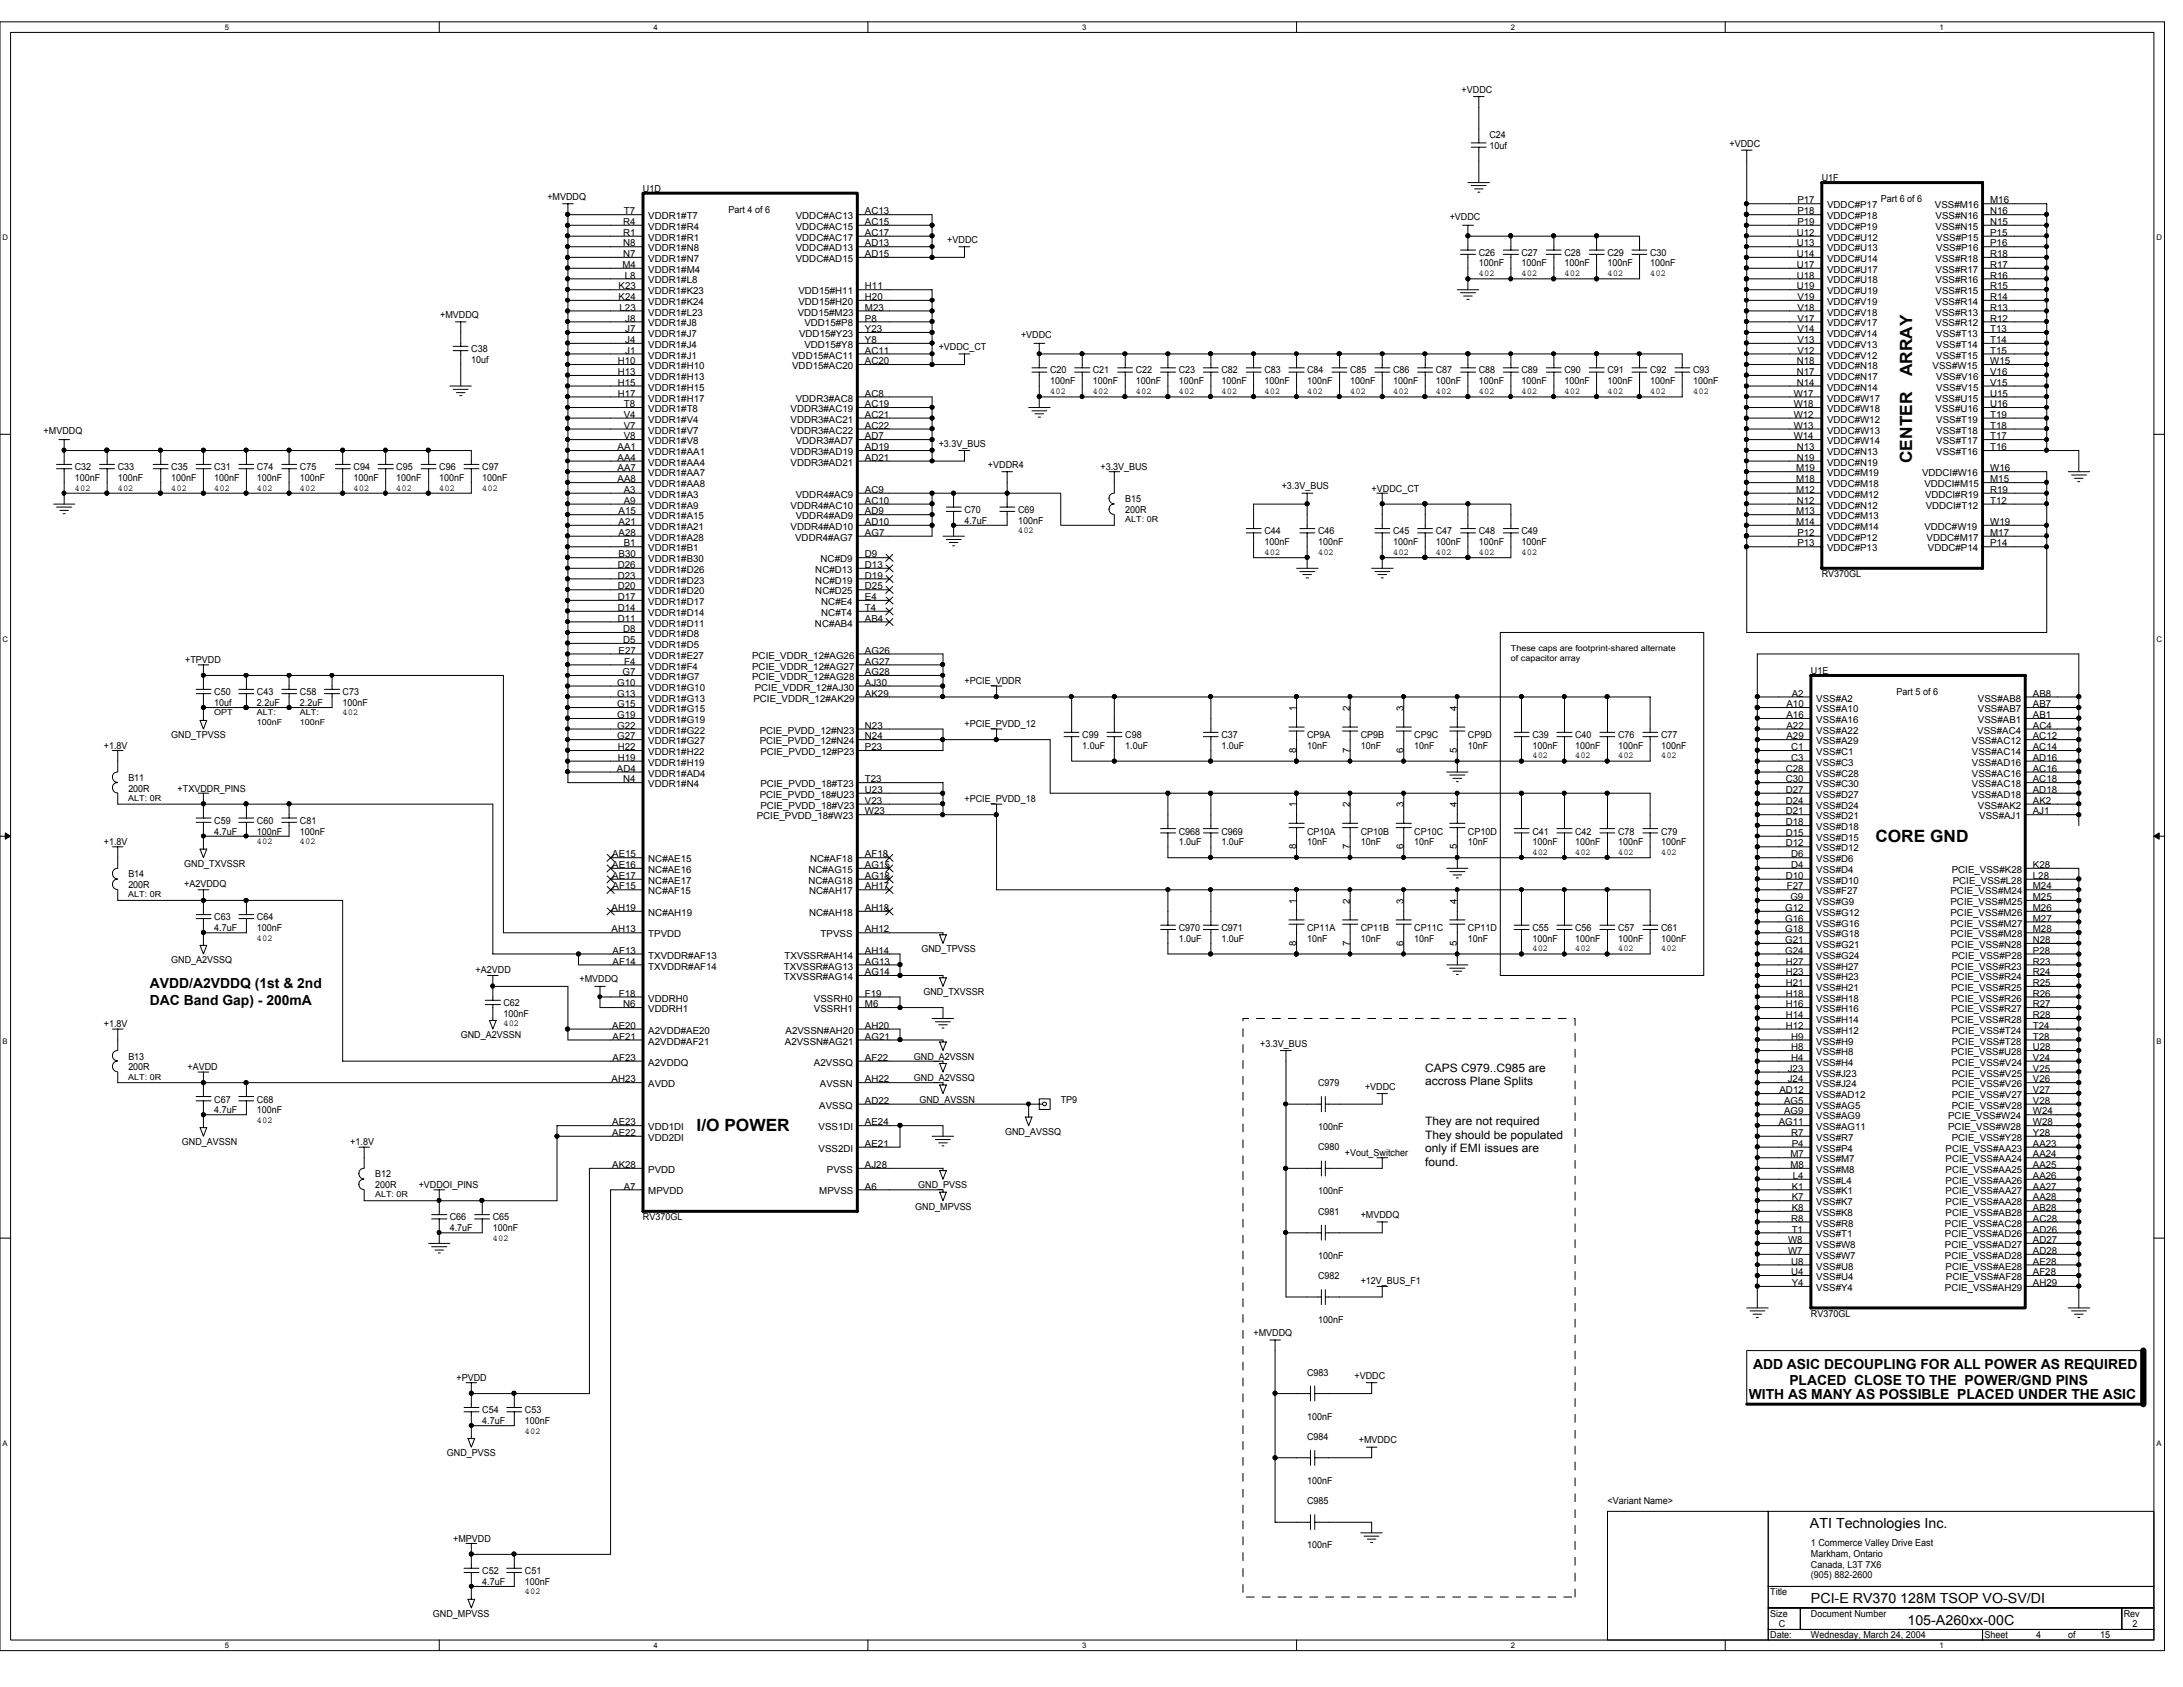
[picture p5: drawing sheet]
<svg xmlns="http://www.w3.org/2000/svg" width="279mm" height="216mm" viewBox="0 0 279 216" stroke-linecap="round" stroke-linejoin="round" font-family="sans-serif">
<defs><g id="words">
<g font-size="2.2">
<text x="244.7" y="48.2" transform="rotate(-90 244.7 48.2)">ARRAY</text>
<text x="244.7" y="59.3" transform="rotate(-90 244.7 59.3)">CENTER</text>
<text x="240" y="107.7">CORE GND</text>
<text x="89.2" y="144.7">I/O POWER</text>
</g>
<g font-size="1.8">
<text x="19.2" y="126.5">AVDD/A2VDDQ (1st &amp; 2nd</text>
<text x="19.2" y="128.6">DAC Band Gap) - 200mA</text>
<text x="223.8" y="179">WITH AS MANY AS POSSIBLE PLACED UNDER THE ASIC</text>
<text x="224.4" y="175.2">ADD ASIC DECOUPLING FOR ALL POWER AS REQUIRED</text>
<text x="229" y="177.2">PLACED CLOSE TO THE POWER/GND PINS</text>
<text x="231.6" y="195.6">ATI Technologies Inc.</text>
<text x="231.8" y="205.2">PCI-E RV370 128M TSOP VO-SV/DI</text>
<text x="244.1" y="207.9">105-A260xx-00C</text>
</g>
<g font-size="1.5">
<text x="182.4" y="137.2">CAPS C979..C985 are</text>
<text x="182.4" y="138.9">accross Plane Splits</text>
<text x="182.4" y="144">They are not required</text>
<text x="182.4" y="145.8">They should be populated</text>
<text x="182.4" y="147.5">only if EMI issues are</text>
<text x="182.4" y="149.2">found.</text>
</g>
<g font-size="1.2">
<text x="187.1" y="11.9">+VDDC</text>
<text x="190.6" y="17.7">C24</text>
<text x="190.6" y="19">10uf</text>
<text x="221.4" y="18.8">+VDDC</text>
<text x="233.2" y="23.1">U1F</text>
<text x="70.1" y="25.6">+MVDDQ</text>
<text x="79.8" y="28.8">R4</text>
<text x="79.8" y="27.4">T7</text>
<text x="82.3" y="24.5">U1D</text>
<text x="83" y="29.4">VDDR1#R4</text>
<text x="83" y="28.1">VDDR1#T7</text>
<text x="93.3" y="27.2">Part 4 of 6</text>
<text x="101.9" y="28.1">VDDC#AC13</text>
<text x="101.9" y="29.4">VDDC#AC15</text>
<text x="110.7" y="27.4">AC13</text>
<text x="110.7" y="28.8">AC15</text>
<text x="185.5" y="28.2">+VDDC</text>
<text x="230" y="26">P17</text>
<text x="230" y="27.4">P18</text>
<text x="230" y="28.8">P19</text>
<text x="233.8" y="26.7">VDDC#P17</text>
<text x="233.8" y="28.1">VDDC#P18</text>
<text x="233.8" y="29.4">VDDC#P19</text>
<text x="240.7" y="25.9">Part 6 of 6</text>
<text x="247.6" y="26.7">VSS#M16</text>
<text x="247.7" y="28.1">VSS#N16</text>
<text x="247.7" y="29.4">VSS#N15</text>
<text x="254.7" y="26">M16</text>
<text x="254.7" y="27.4">N16</text>
<text x="254.7" y="28.8">N15</text>
<text x="79.7" y="34.3">M4</text>
<text x="79.8" y="32.9">N7</text>
<text x="79.8" y="31.5">N8</text>
<text x="79.8" y="30.2">R1</text>
<text x="80" y="35.6">L8</text>
<text x="83" y="34.9">VDDR1#M4</text>
<text x="83" y="33.5">VDDR1#N7</text>
<text x="83" y="32.2">VDDR1#N8</text>
<text x="83" y="30.8">VDDR1#R1</text>
<text x="101.9" y="32.2">VDDC#AD13</text>
<text x="101.9" y="33.5">VDDC#AD15</text>
<text x="101.9" y="30.8">VDDC#AC17</text>
<text x="110.7" y="31.5">AD13</text>
<text x="110.7" y="32.9">AD15</text>
<text x="110.7" y="30.2">AC17</text>
<text x="121.2" y="31.1">+VDDC</text>
<text x="189.3" y="32.7">C26</text>
<text x="189.3" y="34.1">100nF</text>
<text x="189.3" y="35.3">402</text>
<text x="194.7" y="32.7">C27</text>
<text x="194.7" y="34.1">100nF</text>
<text x="194.7" y="35.3">402</text>
<text x="200.2" y="32.7">C28</text>
<text x="200.2" y="34.1">100nF</text>
<text x="200.2" y="35.3">402</text>
<text x="205.7" y="32.7">C29</text>
<text x="205.7" y="34.1">100nF</text>
<text x="205.7" y="35.3">402</text>
<text x="211.2" y="32.7">C30</text>
<text x="211.2" y="34.1">100nF</text>
<text x="211.2" y="35.3">402</text>
<text x="230" y="30.2">U12</text>
<text x="230" y="31.5">U13</text>
<text x="230" y="32.9">U14</text>
<text x="230" y="34.3">U17</text>
<text x="230" y="35.6">U18</text>
<text x="233.8" y="30.8">VDDC#U12</text>
<text x="233.8" y="32.2">VDDC#U13</text>
<text x="233.8" y="33.5">VDDC#U14</text>
<text x="233.8" y="34.9">VDDC#U17</text>
<text x="247.7" y="33.5">VSS#R18</text>
<text x="247.7" y="34.9">VSS#R17</text>
<text x="247.8" y="30.8">VSS#P15</text>
<text x="247.8" y="32.2">VSS#P16</text>
<text x="254.7" y="30.2">P15</text>
<text x="254.7" y="31.5">P16</text>
<text x="254.7" y="32.9">R18</text>
<text x="254.7" y="34.3">R17</text>
<text x="254.7" y="35.6">R16</text>
<text x="56.3" y="40.7">+MVDDQ</text>
<text x="79.2" y="37">K23</text>
<text x="79.2" y="38.4">K24</text>
<text x="79.3" y="39.8">L23</text>
<text x="80" y="41.1">J8</text>
<text x="83" y="36.3">VDDR1#L8</text>
<text x="83" y="41.8">VDDR1#J8</text>
<text x="83" y="37.7">VDDR1#K23</text>
<text x="83" y="39">VDDR1#K24</text>
<text x="83" y="40.4">VDDR1#L23</text>
<text x="102.1" y="40.4">VDD15#M23</text>
<text x="102.2" y="39">VDD15#H20</text>
<text x="102.2" y="37.7">VDD15#H11</text>
<text x="103" y="41.8">VDD15#P8</text>
<text x="110.7" y="41.1">P8</text>
<text x="110.7" y="39.8">M23</text>
<text x="110.7" y="38.4">H20</text>
<text x="110.7" y="37">H11</text>
<text x="230" y="37">U19</text>
<text x="230" y="38.4">V19</text>
<text x="230" y="39.8">V18</text>
<text x="230" y="41.1">V17</text>
<text x="233.8" y="36.3">VDDC#U18</text>
<text x="233.8" y="37.7">VDDC#U19</text>
<text x="233.8" y="39">VDDC#V19</text>
<text x="233.8" y="40.4">VDDC#V18</text>
<text x="233.8" y="41.8">VDDC#V17</text>
<text x="247.7" y="36.3">VSS#R16</text>
<text x="247.7" y="37.7">VSS#R15</text>
<text x="247.7" y="39">VSS#R14</text>
<text x="247.7" y="40.4">VSS#R13</text>
<text x="247.7" y="41.8">VSS#R12</text>
<text x="254.7" y="37">R15</text>
<text x="254.7" y="38.4">R14</text>
<text x="254.7" y="39.8">R13</text>
<text x="254.7" y="41.1">R12</text>
<text x="60.3" y="45.1">C38</text>
<text x="60.3" y="46.4">10uf</text>
<text x="79.1" y="46.6">H10</text>
<text x="80" y="45.3">J1</text>
<text x="80" y="43.9">J4</text>
<text x="80" y="42.5">J7</text>
<text x="83" y="47.2">VDDR1#H10</text>
<text x="83" y="45.9">VDDR1#J1</text>
<text x="83" y="44.5">VDDR1#J4</text>
<text x="83" y="43.1">VDDR1#J7</text>
<text x="101.4" y="45.9">VDD15#AC11</text>
<text x="101.4" y="47.2">VDD15#AC20</text>
<text x="102.3" y="43.1">VDD15#Y23</text>
<text x="103" y="44.5">VDD15#Y8</text>
<text x="110.7" y="45.3">AC11</text>
<text x="110.7" y="46.6">AC20</text>
<text x="110.7" y="42.5">Y23</text>
<text x="110.7" y="43.9">Y8</text>
<text x="120.1" y="44.8">+VDDC_CT</text>
<text x="130.7" y="43.3">+VDDC</text>
<text x="134.4" y="47.8">C20</text>
<text x="139.9" y="47.8">C21</text>
<text x="145.4" y="47.8">C22</text>
<text x="150.9" y="47.8">C23</text>
<text x="156.3" y="47.8">C82</text>
<text x="161.8" y="47.8">C83</text>
<text x="167.3" y="47.8">C84</text>
<text x="172.8" y="47.8">C85</text>
<text x="178.3" y="47.8">C86</text>
<text x="183.8" y="47.8">C87</text>
<text x="189.3" y="47.8">C88</text>
<text x="194.7" y="47.8">C89</text>
<text x="200.2" y="47.8">C90</text>
<text x="205.7" y="47.8">C91</text>
<text x="211.2" y="47.8">C92</text>
<text x="216.7" y="47.8">C93</text>
<text x="230" y="46.6">N18</text>
<text x="230" y="42.5">V14</text>
<text x="230" y="43.9">V13</text>
<text x="230" y="45.3">V12</text>
<text x="233.8" y="43.1">VDDC#V14</text>
<text x="233.8" y="44.5">VDDC#V13</text>
<text x="233.8" y="45.9">VDDC#V12</text>
<text x="233.8" y="47.2">VDDC#N18</text>
<text x="247.4" y="47.2">VSS#W15</text>
<text x="247.8" y="43.1">VSS#T13</text>
<text x="247.8" y="44.5">VSS#T14</text>
<text x="247.8" y="45.9">VSS#T15</text>
<text x="254.7" y="46.6">W15</text>
<text x="254.7" y="42.5">T13</text>
<text x="254.7" y="43.9">T14</text>
<text x="254.7" y="45.3">T15</text>
<text x="79.1" y="50.8">H17</text>
<text x="79.1" y="49.4">H15</text>
<text x="79.1" y="48">H13</text>
<text x="79.8" y="52.1">T8</text>
<text x="79.8" y="53.5">V4</text>
<text x="83" y="51.4">VDDR1#H17</text>
<text x="83" y="50">VDDR1#H15</text>
<text x="83" y="48.6">VDDR1#H13</text>
<text x="83" y="52.7">VDDR1#T8</text>
<text x="101.2" y="52.7">VDDR3#AC19</text>
<text x="101.9" y="51.4">VDDR3#AC8</text>
<text x="110.7" y="53.5">AC21</text>
<text x="110.7" y="52.1">AC19</text>
<text x="110.7" y="50.8">AC8</text>
<text x="134.4" y="49.2">100nF</text>
<text x="134.4" y="50.4">402</text>
<text x="139.9" y="50.4">402</text>
<text x="139.9" y="49.2">100nF</text>
<text x="145.4" y="49.2">100nF</text>
<text x="145.4" y="50.4">402</text>
<text x="150.9" y="49.2">100nF</text>
<text x="150.9" y="50.4">402</text>
<text x="156.3" y="49.2">100nF</text>
<text x="156.3" y="50.4">402</text>
<text x="161.8" y="49.2">100nF</text>
<text x="161.8" y="50.4">402</text>
<text x="167.3" y="49.2">100nF</text>
<text x="167.3" y="50.4">402</text>
<text x="172.8" y="49.2">100nF</text>
<text x="172.8" y="50.4">402</text>
<text x="178.3" y="49.2">100nF</text>
<text x="178.3" y="50.4">402</text>
<text x="183.8" y="49.2">100nF</text>
<text x="183.8" y="50.4">402</text>
<text x="189.3" y="49.2">100nF</text>
<text x="189.3" y="50.4">402</text>
<text x="194.7" y="49.2">100nF</text>
<text x="194.7" y="50.4">402</text>
<text x="200.2" y="49.2">100nF</text>
<text x="200.2" y="50.4">402</text>
<text x="205.7" y="49.2">100nF</text>
<text x="205.7" y="50.4">402</text>
<text x="211.2" y="49.2">100nF</text>
<text x="211.2" y="50.4">402</text>
<text x="216.7" y="49.2">100nF</text>
<text x="216.7" y="50.4">402</text>
<text x="229.6" y="50.8">W17</text>
<text x="229.6" y="52.1">W18</text>
<text x="229.6" y="53.5">W12</text>
<text x="230" y="48">N17</text>
<text x="230" y="49.4">N14</text>
<text x="233.8" y="48.6">VDDC#N17</text>
<text x="233.8" y="50">VDDC#N14</text>
<text x="233.8" y="51.4">VDDC#W17</text>
<text x="233.8" y="52.7">VDDC#W18</text>
<text x="247.7" y="51.4">VSS#U15</text>
<text x="247.7" y="52.7">VSS#U16</text>
<text x="247.8" y="48.6">VSS#V16</text>
<text x="247.8" y="50">VSS#V15</text>
<text x="254.7" y="48">V16</text>
<text x="254.7" y="49.4">V15</text>
<text x="254.7" y="53.5">T19</text>
<text x="254.7" y="50.8">U15</text>
<text x="254.7" y="52.1">U16</text>
<text x="5.6" y="55.5">+MVDDQ</text>
<text x="79" y="57.6">AA1</text>
<text x="79" y="59">AA4</text>
<text x="79.8" y="54.9">V7</text>
<text x="79.8" y="56.2">V8</text>
<text x="83" y="54.1">VDDR1#V4</text>
<text x="83" y="55.5">VDDR1#V7</text>
<text x="83" y="56.9">VDDR1#V8</text>
<text x="83" y="58.3">VDDR1#AA1</text>
<text x="83" y="59.6">VDDR1#AA4</text>
<text x="101.2" y="58.3">VDDR3#AD19</text>
<text x="101.2" y="59.6">VDDR3#AD21</text>
<text x="101.2" y="55.5">VDDR3#AC22</text>
<text x="101.2" y="54.1">VDDR3#AC21</text>
<text x="101.9" y="56.9">VDDR3#AD7</text>
<text x="110.7" y="57.6">AD19</text>
<text x="110.7" y="59">AD21</text>
<text x="110.7" y="54.9">AC22</text>
<text x="110.7" y="56.2">AD7</text>
<text x="120.1" y="57.2">+3.3V_BUS</text>
<text x="126.4" y="59.9">+VDDR4</text>
<text x="229.6" y="54.9">W13</text>
<text x="229.6" y="56.2">W14</text>
<text x="230" y="57.6">N13</text>
<text x="230" y="59">N19</text>
<text x="233.8" y="54.1">VDDC#W12</text>
<text x="233.8" y="55.5">VDDC#W13</text>
<text x="233.8" y="56.9">VDDC#W14</text>
<text x="233.8" y="58.3">VDDC#N13</text>
<text x="233.8" y="59.6">VDDC#N19</text>
<text x="247.8" y="54.1">VSS#T19</text>
<text x="247.8" y="55.5">VSS#T18</text>
<text x="247.8" y="56.9">VSS#T17</text>
<text x="247.8" y="58.3">VSS#T16</text>
<text x="254.7" y="54.9">T18</text>
<text x="254.7" y="56.2">T17</text>
<text x="254.7" y="57.6">T16</text>
<text x="9.6" y="62.8">402</text>
<text x="9.6" y="60.2">C32</text>
<text x="9.6" y="61.5">100nF</text>
<text x="15.1" y="62.8">402</text>
<text x="15.1" y="60.2">C33</text>
<text x="15.1" y="61.5">100nF</text>
<text x="21.9" y="62.8">402</text>
<text x="21.9" y="60.2">C35</text>
<text x="21.9" y="61.5">100nF</text>
<text x="27.4" y="62.8">402</text>
<text x="27.4" y="60.2">C31</text>
<text x="27.4" y="61.5">100nF</text>
<text x="32.9" y="62.8">402</text>
<text x="32.9" y="60.2">C74</text>
<text x="32.9" y="61.5">100nF</text>
<text x="38.4" y="62.8">402</text>
<text x="38.4" y="60.2">C75</text>
<text x="38.4" y="61.5">100nF</text>
<text x="45.3" y="60.2">C94</text>
<text x="45.3" y="61.5">100nF</text>
<text x="45.3" y="62.8">402</text>
<text x="50.7" y="60.2">C95</text>
<text x="50.7" y="61.5">100nF</text>
<text x="50.7" y="62.8">402</text>
<text x="56.2" y="60.2">C96</text>
<text x="56.2" y="61.5">100nF</text>
<text x="56.2" y="62.8">402</text>
<text x="61.7" y="62.8">402</text>
<text x="61.7" y="60.2">C97</text>
<text x="61.7" y="61.5">100nF</text>
<text x="79" y="60.3">AA7</text>
<text x="79" y="61.7">AA8</text>
<text x="79.2" y="65.8">A15</text>
<text x="79.8" y="64.5">A9</text>
<text x="79.8" y="63.1">A3</text>
<text x="83" y="65.1">VDDR1#A9</text>
<text x="83" y="63.7">VDDR1#A3</text>
<text x="83" y="61">VDDR1#AA7</text>
<text x="83" y="62.4">VDDR1#AA8</text>
<text x="101.2" y="65.1">VDDR4#AC10</text>
<text x="101.9" y="63.7">VDDR4#AC9</text>
<text x="110.7" y="64.5">AC10</text>
<text x="110.7" y="63.1">AC9</text>
<text x="110.7" y="65.8">AD9</text>
<text x="123.4" y="65.7">C70</text>
<text x="130.3" y="65.7">C69</text>
<text x="140.8" y="60.2">+3.3V_BUS</text>
<text x="144" y="64.3">B15</text>
<text x="144" y="65.7">200R</text>
<text x="164" y="62.6">+3.3V_BUS</text>
<text x="175.6" y="62.9">+VDDC_CT</text>
<text x="229.9" y="60.3">M19</text>
<text x="229.9" y="61.7">M18</text>
<text x="229.9" y="63.1">M12</text>
<text x="229.9" y="65.8">M13</text>
<text x="230" y="64.5">N12</text>
<text x="233.8" y="61">VDDC#M19</text>
<text x="233.8" y="62.4">VDDC#M18</text>
<text x="233.8" y="63.7">VDDC#M12</text>
<text x="233.8" y="65.1">VDDC#N12</text>
<text x="246" y="61">VDDCI#W16</text>
<text x="246.3" y="62.4">VDDCI#M15</text>
<text x="246.4" y="63.7">VDDCI#R19</text>
<text x="246.5" y="65.1">VDDCI#T12</text>
<text x="254.7" y="61.7">M15</text>
<text x="254.7" y="60.3">W16</text>
<text x="254.7" y="63.1">R19</text>
<text x="254.7" y="64.5">T12</text>
<text x="79.2" y="67.2">A21</text>
<text x="79.2" y="68.6">A28</text>
<text x="79.2" y="71.3">B30</text>
<text x="79.8" y="69.9">B1</text>
<text x="83" y="66.5">VDDR1#A15</text>
<text x="83" y="67.8">VDDR1#A21</text>
<text x="83" y="69.2">VDDR1#A28</text>
<text x="83" y="70.6">VDDR1#B1</text>
<text x="83" y="72">VDDR1#B30</text>
<text x="101.2" y="67.8">VDDR4#AD10</text>
<text x="101.8" y="69.2">VDDR4#AG7</text>
<text x="101.9" y="66.5">VDDR4#AD9</text>
<text x="105" y="72">NC#D9</text>
<text x="110.7" y="71.3">D9</text>
<text x="110.7" y="67.2">AD10</text>
<text x="110.7" y="68.6">AG7</text>
<text x="123.4" y="67">4.7uF</text>
<text x="130.3" y="67">100nF</text>
<text x="130.3" y="68.2">402</text>
<text x="161.8" y="68.4">C44</text>
<text x="161.8" y="69.8">100nF</text>
<text x="161.8" y="71">402</text>
<text x="168.7" y="68.4">C46</text>
<text x="168.7" y="69.8">100nF</text>
<text x="168.7" y="71">402</text>
<text x="178.3" y="68.4">C45</text>
<text x="178.3" y="69.8">100nF</text>
<text x="178.3" y="71">402</text>
<text x="183.8" y="68.4">C47</text>
<text x="183.8" y="69.8">100nF</text>
<text x="183.8" y="71">402</text>
<text x="189.3" y="68.4">C48</text>
<text x="189.3" y="69.8">100nF</text>
<text x="189.3" y="71">402</text>
<text x="194.7" y="68.4">C49</text>
<text x="194.7" y="69.8">100nF</text>
<text x="194.7" y="71">402</text>
<text x="229.9" y="67.2">M14</text>
<text x="230" y="68.6">P12</text>
<text x="230" y="69.9">P13</text>
<text x="233.8" y="66.5">VDDC#M13</text>
<text x="233.8" y="67.8">VDDC#M14</text>
<text x="233.8" y="69.2">VDDC#P12</text>
<text x="233.8" y="70.6">VDDC#P13</text>
<text x="246.3" y="67.8">VDDC#W19</text>
<text x="246.6" y="69.2">VDDC#M17</text>
<text x="246.8" y="70.6">VDDC#P14</text>
<text x="254.7" y="67.2">W19</text>
<text x="254.7" y="69.9">P14</text>
<text x="254.7" y="68.6">M17</text>
<text x="79.1" y="72.7">D26</text>
<text x="79.1" y="74">D23</text>
<text x="79.1" y="75.4">D20</text>
<text x="79.1" y="76.8">D17</text>
<text x="83" y="73.3">VDDR1#D26</text>
<text x="83" y="74.7">VDDR1#D23</text>
<text x="83" y="76.1">VDDR1#D20</text>
<text x="83" y="77.4">VDDR1#D17</text>
<text x="104.4" y="73.3">NC#D13</text>
<text x="104.4" y="74.7">NC#D19</text>
<text x="104.4" y="76.1">NC#D25</text>
<text x="105.1" y="77.4">NC#E4</text>
<text x="110.7" y="76.8">E4</text>
<text x="110.7" y="72.7">D13</text>
<text x="110.7" y="74">D19</text>
<text x="110.7" y="75.4">D25</text>
<text x="233.2" y="73.9">RV370GL</text>
<text x="79.1" y="78.2">D14</text>
<text x="79.1" y="79.5">D11</text>
<text x="79.2" y="83.7">E27</text>
<text x="79.8" y="80.9">D8</text>
<text x="79.8" y="82.3">D5</text>
<text x="83" y="78.8">VDDR1#D14</text>
<text x="83" y="80.2">VDDR1#D11</text>
<text x="83" y="81.5">VDDR1#D8</text>
<text x="83" y="82.9">VDDR1#D5</text>
<text x="104.3" y="80.2">NC#AB4</text>
<text x="105.1" y="78.8">NC#T4</text>
<text x="110.7" y="83.7">AG26</text>
<text x="110.7" y="78.2">T4</text>
<text x="110.7" y="79.5">AB4</text>
<text x="23.7" y="84.8">+TPVDD</text>
<text x="27.4" y="88.9">C50</text>
<text x="32.9" y="88.9">C43</text>
<text x="38.4" y="88.9">C58</text>
<text x="43.9" y="88.9">C73</text>
<text x="79" y="87.8">G10</text>
<text x="79" y="89.2">G13</text>
<text x="79.7" y="86.4">G7</text>
<text x="79.9" y="85">F4</text>
<text x="83" y="84.3">VDDR1#E27</text>
<text x="83" y="85.7">VDDR1#F4</text>
<text x="83" y="87">VDDR1#G7</text>
<text x="83" y="88.4">VDDR1#G10</text>
<text x="83" y="89.8">VDDR1#G13</text>
<text x="96.3" y="85.7">PCIE_VDDR_12#AG27</text>
<text x="96.3" y="87">PCIE_VDDR_12#AG28</text>
<text x="96.3" y="84.3">PCIE_VDDR_12#AG26</text>
<text x="96.4" y="89.8">PCIE_VDDR_12#AK29</text>
<text x="96.6" y="88.4">PCIE_VDDR_12#AJ30</text>
<text x="110.7" y="85">AG27</text>
<text x="110.7" y="86.4">AG28</text>
<text x="110.7" y="89.2">AK29</text>
<text x="110.7" y="87.8">AJ30</text>
<text x="123.4" y="87.6">+PCIE_VDDR</text>
<text x="229.3" y="89.2">A2</text>
<text x="231.8" y="86.2">U1E</text>
<text x="232.5" y="89.8">VSS#A2</text>
<text x="242.7" y="88.9">Part 5 of 6</text>
<text x="253.2" y="89.8">VSS#AB8</text>
<text x="260.2" y="89.2">AB8</text>
<text x="13.3" y="95.8">+1.8V</text>
<text x="21.9" y="94.4">GND_TPVSS</text>
<text x="27.4" y="90.3">10uf</text>
<text x="32.9" y="90.3">2.2uF</text>
<text x="38.4" y="90.3">2.2uF</text>
<text x="43.9" y="90.3">100nF</text>
<text x="43.9" y="91.6">402</text>
<text x="79" y="90.5">G15</text>
<text x="79" y="91.9">G19</text>
<text x="79" y="93.3">G22</text>
<text x="79" y="94.6">G27</text>
<text x="83" y="91.1">VDDR1#G15</text>
<text x="83" y="92.5">VDDR1#G19</text>
<text x="83" y="93.9">VDDR1#G22</text>
<text x="83" y="95.2">VDDR1#G27</text>
<text x="97.2" y="95.2">PCIE_PVDD_12#N24</text>
<text x="97.2" y="93.9">PCIE_PVDD_12#N23</text>
<text x="110.7" y="94.6">N24</text>
<text x="110.7" y="93.3">N23</text>
<text x="123.4" y="93.1">+PCIE_PVDD_12</text>
<text x="138.5" y="94.4">C99</text>
<text x="138.5" y="95.8">1.0uF</text>
<text x="144" y="94.4">C98</text>
<text x="144" y="95.8">1.0uF</text>
<text x="156.3" y="94.4">C37</text>
<text x="156.3" y="95.8">1.0uF</text>
<text x="165.9" y="91" transform="rotate(-90 165.9 91)">1</text>
<text x="167.3" y="94.4">CP9A</text>
<text x="167.3" y="95.8">10nF</text>
<text x="172.8" y="91" transform="rotate(-90 172.8 91)">2</text>
<text x="174.2" y="94.4">CP9B</text>
<text x="174.2" y="95.8">10nF</text>
<text x="179.6" y="91" transform="rotate(-90 179.6 91)">3</text>
<text x="181" y="94.4">CP9C</text>
<text x="181" y="95.8">10nF</text>
<text x="186.5" y="91" transform="rotate(-90 186.5 91)">4</text>
<text x="187.9" y="94.4">CP9D</text>
<text x="187.9" y="95.8">10nF</text>
<text x="196.1" y="94.4">C39</text>
<text x="196.1" y="95.8">100nF</text>
<text x="201.6" y="94.4">C40</text>
<text x="201.6" y="95.8">100nF</text>
<text x="207.1" y="94.4">C76</text>
<text x="207.1" y="95.8">100nF</text>
<text x="212.6" y="94.4">C77</text>
<text x="212.6" y="95.8">100nF</text>
<text x="228.6" y="90.5">A10</text>
<text x="228.6" y="91.9">A16</text>
<text x="228.6" y="93.3">A22</text>
<text x="228.6" y="94.6">A29</text>
<text x="232.5" y="91.1">VSS#A10</text>
<text x="232.5" y="92.5">VSS#A16</text>
<text x="232.5" y="93.9">VSS#A22</text>
<text x="232.5" y="95.2">VSS#A29</text>
<text x="252.4" y="95.2">VSS#AC12</text>
<text x="253.1" y="93.9">VSS#AC4</text>
<text x="253.2" y="91.1">VSS#AB7</text>
<text x="253.2" y="92.5">VSS#AB1</text>
<text x="260.2" y="94.6">AC12</text>
<text x="260.2" y="90.5">AB7</text>
<text x="260.2" y="91.9">AB1</text>
<text x="260.2" y="93.3">AC4</text>
<text x="16.4" y="99.9">B11</text>
<text x="16.4" y="101.3">200R</text>
<text x="22.7" y="101.3">+TXVDDR_PINS</text>
<text x="79" y="98.8">AD4</text>
<text x="79.1" y="96">H22</text>
<text x="79.1" y="97.4">H19</text>
<text x="79.8" y="100.1">N4</text>
<text x="83" y="96.6">VDDR1#H22</text>
<text x="83" y="98">VDDR1#H19</text>
<text x="83" y="100.8">VDDR1#N4</text>
<text x="83" y="99.4">VDDR1#AD4</text>
<text x="97.3" y="96.6">PCIE_PVDD_12#P23</text>
<text x="97.3" y="100.8">PCIE_PVDD_18#T23</text>
<text x="110.7" y="96">P23</text>
<text x="110.7" y="100.1">T23</text>
<text x="110.7" y="101.5">U23</text>
<text x="165.9" y="96.3" transform="rotate(-90 165.9 96.3)">8</text>
<text x="172.8" y="96.3" transform="rotate(-90 172.8 96.3)">7</text>
<text x="179.6" y="96.3" transform="rotate(-90 179.6 96.3)">6</text>
<text x="186.5" y="96.3" transform="rotate(-90 186.5 96.3)">5</text>
<text x="196.1" y="97.1">402</text>
<text x="201.6" y="97.1">402</text>
<text x="207.1" y="97.1">402</text>
<text x="212.6" y="97.1">402</text>
<text x="228.6" y="98.8">C28</text>
<text x="228.6" y="100.1">C30</text>
<text x="228.6" y="101.5">D27</text>
<text x="229.2" y="96">C1</text>
<text x="229.2" y="97.4">C3</text>
<text x="232.5" y="96.6">VSS#C1</text>
<text x="232.5" y="98">VSS#C3</text>
<text x="232.5" y="99.4">VSS#C28</text>
<text x="232.5" y="100.8">VSS#C30</text>
<text x="252.4" y="96.6">VSS#AC14</text>
<text x="252.4" y="99.4">VSS#AC16</text>
<text x="252.4" y="100.8">VSS#AC18</text>
<text x="252.4" y="98">VSS#AD16</text>
<text x="260.2" y="96">AC14</text>
<text x="260.2" y="98.8">AC16</text>
<text x="260.2" y="100.1">AC18</text>
<text x="260.2" y="101.5">AD18</text>
<text x="260.2" y="97.4">AD16</text>
<text x="27.4" y="105.4">C59</text>
<text x="27.4" y="106.8">4.7uF</text>
<text x="32.9" y="105.4">C60</text>
<text x="32.9" y="106.8">100nF</text>
<text x="38.4" y="105.4">C81</text>
<text x="38.4" y="106.8">100nF</text>
<text x="96.9" y="104.9">PCIE_PVDD_18#W23</text>
<text x="97.2" y="102.1">PCIE_PVDD_18#U23</text>
<text x="97.3" y="103.5">PCIE_PVDD_18#V23</text>
<text x="110.7" y="104.2">W23</text>
<text x="110.7" y="102.9">V23</text>
<text x="123.4" y="102.7">+PCIE_PVDD_18</text>
<text x="150.9" y="106.8">C968</text>
<text x="156.3" y="106.8">C969</text>
<text x="165.9" y="103.3" transform="rotate(-90 165.9 103.3)">1</text>
<text x="167.3" y="106.8">CP10A</text>
<text x="172.8" y="103.3" transform="rotate(-90 172.8 103.3)">2</text>
<text x="174.2" y="106.8">CP10B</text>
<text x="179.6" y="103.3" transform="rotate(-90 179.6 103.3)">3</text>
<text x="181" y="106.8">CP10C</text>
<text x="186.5" y="103.3" transform="rotate(-90 186.5 103.3)">4</text>
<text x="187.9" y="106.8">CP10D</text>
<text x="196.1" y="106.8">C41</text>
<text x="201.6" y="106.8">C42</text>
<text x="207.1" y="106.8">C78</text>
<text x="212.6" y="106.8">C79</text>
<text x="228.6" y="102.9">D24</text>
<text x="228.6" y="104.2">D21</text>
<text x="228.6" y="105.6">D18</text>
<text x="228.6" y="107">D15</text>
<text x="232.5" y="102.1">VSS#D27</text>
<text x="232.5" y="103.5">VSS#D24</text>
<text x="232.5" y="104.9">VSS#D21</text>
<text x="232.5" y="106.3">VSS#D18</text>
<text x="232.5" y="107.6">VSS#D15</text>
<text x="252.4" y="102.1">VSS#AD18</text>
<text x="253.2" y="103.5">VSS#AK2</text>
<text x="253.3" y="104.9">VSS#AJ1</text>
<text x="260.2" y="104.2">AJ1</text>
<text x="260.2" y="102.9">AK2</text>
<text x="13.3" y="108.2">+1.8V</text>
<text x="16.4" y="112.3">B14</text>
<text x="16.4" y="113.7">200R</text>
<text x="23.6" y="110.9">GND_TXVSSR</text>
<text x="23.6" y="113.5">+A2VDDQ</text>
<text x="32.9" y="108">402</text>
<text x="38.4" y="108">402</text>
<text x="78.4" y="109.7">AE15</text>
<text x="78.4" y="111.1">AE16</text>
<text x="78.4" y="112.5">AE17</text>
<text x="78.4" y="113.8">AF15</text>
<text x="83" y="110.4">NC#AE15</text>
<text x="83" y="111.7">NC#AE16</text>
<text x="83" y="113.1">NC#AE17</text>
<text x="103.5" y="111.7">NC#AG15</text>
<text x="103.5" y="113.1">NC#AG18</text>
<text x="103.7" y="110.4">NC#AF18</text>
<text x="110.7" y="111.1">AG15</text>
<text x="110.7" y="112.5">AG18</text>
<text x="110.7" y="113.8">AH17</text>
<text x="110.7" y="109.7">AF18</text>
<text x="150.9" y="108.2">1.0uF</text>
<text x="156.3" y="108.2">1.0uF</text>
<text x="165.9" y="108.7" transform="rotate(-90 165.9 108.7)">8</text>
<text x="167.3" y="108.2">10nF</text>
<text x="172.8" y="108.7" transform="rotate(-90 172.8 108.7)">7</text>
<text x="174.2" y="108.2">10nF</text>
<text x="179.6" y="108.7" transform="rotate(-90 179.6 108.7)">6</text>
<text x="181" y="108.2">10nF</text>
<text x="186.5" y="108.7" transform="rotate(-90 186.5 108.7)">5</text>
<text x="187.9" y="108.2">10nF</text>
<text x="196.1" y="108.2">100nF</text>
<text x="196.1" y="109.4">402</text>
<text x="201.6" y="108.2">100nF</text>
<text x="201.6" y="109.4">402</text>
<text x="207.1" y="108.2">100nF</text>
<text x="207.1" y="109.4">402</text>
<text x="212.6" y="108.2">100nF</text>
<text x="212.6" y="109.4">402</text>
<text x="228.6" y="108.3">D12</text>
<text x="228.6" y="112.5">D10</text>
<text x="228.7" y="113.8">F27</text>
<text x="229.2" y="109.7">D6</text>
<text x="229.2" y="111.1">D4</text>
<text x="232.5" y="109">VSS#D12</text>
<text x="232.5" y="110.4">VSS#D6</text>
<text x="232.5" y="111.7">VSS#D4</text>
<text x="232.5" y="113.1">VSS#D10</text>
<text x="249.8" y="111.7">PCIE_VSS#K28</text>
<text x="249.9" y="113.1">PCIE_VSS#L28</text>
<text x="260.2" y="112.5">L28</text>
<text x="260.2" y="113.8">M24</text>
<text x="260.2" y="111.1">K28</text>
<text x="27.4" y="117.8">C63</text>
<text x="27.4" y="119.1">4.7uF</text>
<text x="32.9" y="117.8">C64</text>
<text x="32.9" y="119.1">100nF</text>
<text x="78.3" y="116.6">AH19</text>
<text x="78.3" y="119.3">AH13</text>
<text x="83" y="117.2">NC#AH19</text>
<text x="83" y="114.5">NC#AF15</text>
<text x="83" y="120">TPVDD</text>
<text x="103.5" y="117.2">NC#AH18</text>
<text x="103.5" y="114.5">NC#AH17</text>
<text x="105" y="120">TPVSS</text>
<text x="110.7" y="119.3">AH12</text>
<text x="110.7" y="116.6">AH18</text>
<text x="150.9" y="119.1">C970</text>
<text x="156.3" y="119.1">C971</text>
<text x="165.9" y="115.7" transform="rotate(-90 165.9 115.7)">1</text>
<text x="167.3" y="119.1">CP11A</text>
<text x="172.8" y="115.7" transform="rotate(-90 172.8 115.7)">2</text>
<text x="174.2" y="119.1">CP11B</text>
<text x="179.6" y="115.7" transform="rotate(-90 179.6 115.7)">3</text>
<text x="181" y="119.1">CP11C</text>
<text x="186.5" y="115.7" transform="rotate(-90 186.5 115.7)">4</text>
<text x="187.9" y="119.1">CP11D</text>
<text x="196.1" y="119.1">C55</text>
<text x="201.6" y="119.1">C56</text>
<text x="207.1" y="119.1">C57</text>
<text x="212.6" y="119.1">C61</text>
<text x="228.5" y="116.6">G12</text>
<text x="228.5" y="117.9">G16</text>
<text x="228.5" y="119.3">G18</text>
<text x="229.2" y="115.2">G9</text>
<text x="232.5" y="114.5">VSS#F27</text>
<text x="232.5" y="115.8">VSS#G9</text>
<text x="232.5" y="117.2">VSS#G12</text>
<text x="232.5" y="118.6">VSS#G16</text>
<text x="232.5" y="120">VSS#G18</text>
<text x="249.6" y="118.6">PCIE_VSS#M27</text>
<text x="249.6" y="117.2">PCIE_VSS#M26</text>
<text x="249.6" y="114.5">PCIE_VSS#M24</text>
<text x="249.6" y="115.8">PCIE_VSS#M25</text>
<text x="249.6" y="120">PCIE_VSS#M28</text>
<text x="260.2" y="117.9">M27</text>
<text x="260.2" y="116.6">M26</text>
<text x="260.2" y="115.2">M25</text>
<text x="260.2" y="119.3">M28</text>
<text x="21.9" y="123.2">GND_A2VSSQ</text>
<text x="32.9" y="120.4">402</text>
<text x="60.9" y="124.5">+A2VDD</text>
<text x="74.2" y="125.7">+MVDDQ</text>
<text x="78.4" y="122">AF13</text>
<text x="78.4" y="123.4">AF14</text>
<text x="83" y="122.7">TXVDDR#AF13</text>
<text x="83" y="124.1">TXVDDR#AF14</text>
<text x="100.3" y="125.4">TXVSSR#AG14</text>
<text x="100.3" y="124.1">TXVSSR#AG13</text>
<text x="100.4" y="122.7">TXVSSR#AH14</text>
<text x="110.7" y="124.8">AG14</text>
<text x="110.7" y="123.4">AG13</text>
<text x="110.7" y="122">AH14</text>
<text x="117.9" y="121.9">GND_TPVSS</text>
<text x="150.9" y="120.5">1.0uF</text>
<text x="156.3" y="120.5">1.0uF</text>
<text x="165.9" y="121" transform="rotate(-90 165.9 121)">8</text>
<text x="167.3" y="120.5">10nF</text>
<text x="172.8" y="121" transform="rotate(-90 172.8 121)">7</text>
<text x="174.2" y="120.5">10nF</text>
<text x="179.6" y="121" transform="rotate(-90 179.6 121)">6</text>
<text x="181" y="120.5">10nF</text>
<text x="186.5" y="121" transform="rotate(-90 186.5 121)">5</text>
<text x="187.9" y="120.5">10nF</text>
<text x="196.1" y="120.5">100nF</text>
<text x="196.1" y="121.8">402</text>
<text x="201.6" y="120.5">100nF</text>
<text x="201.6" y="121.8">402</text>
<text x="207.1" y="120.5">100nF</text>
<text x="207.1" y="121.8">402</text>
<text x="212.6" y="120.5">100nF</text>
<text x="212.6" y="121.8">402</text>
<text x="228.5" y="120.7">G21</text>
<text x="228.5" y="122">G24</text>
<text x="228.6" y="123.4">H27</text>
<text x="228.6" y="124.8">H23</text>
<text x="232.5" y="121.3">VSS#G21</text>
<text x="232.5" y="122.7">VSS#G24</text>
<text x="232.5" y="124.1">VSS#H27</text>
<text x="232.5" y="125.4">VSS#H23</text>
<text x="249.7" y="121.3">PCIE_VSS#N28</text>
<text x="249.7" y="124.1">PCIE_VSS#R23</text>
<text x="249.7" y="125.4">PCIE_VSS#R24</text>
<text x="249.8" y="122.7">PCIE_VSS#P28</text>
<text x="260.2" y="120.7">N28</text>
<text x="260.2" y="123.4">R23</text>
<text x="260.2" y="124.8">R24</text>
<text x="260.2" y="122">P28</text>
<text x="13.3" y="131.5">+1.8V</text>
<text x="64.4" y="128.7">C62</text>
<text x="64.4" y="130.1">100nF</text>
<text x="64.4" y="131.4">402</text>
<text x="78.4" y="131.7">AE20</text>
<text x="79.2" y="127.6">F18</text>
<text x="79.8" y="128.9">N6</text>
<text x="83" y="128.2">VDDRH0</text>
<text x="83" y="129.5">VDDRH1</text>
<text x="104.2" y="128.2">VSSRH0</text>
<text x="104.2" y="129.5">VSSRH1</text>
<text x="110.7" y="127.6">F19</text>
<text x="110.7" y="128.9">M6</text>
<text x="110.7" y="131.7">AH20</text>
<text x="118.2" y="127.4">GND_TXVSSR</text>
<text x="228.6" y="126.2">H21</text>
<text x="228.6" y="127.6">H18</text>
<text x="228.6" y="128.9">H16</text>
<text x="228.6" y="130.3">H14</text>
<text x="228.6" y="131.7">H12</text>
<text x="232.5" y="126.8">VSS#H21</text>
<text x="232.5" y="128.2">VSS#H18</text>
<text x="232.5" y="129.5">VSS#H16</text>
<text x="232.5" y="130.9">VSS#H14</text>
<text x="249.7" y="128.2">PCIE_VSS#R26</text>
<text x="249.7" y="130.9">PCIE_VSS#R28</text>
<text x="249.7" y="129.5">PCIE_VSS#R27</text>
<text x="249.7" y="126.8">PCIE_VSS#R25</text>
<text x="260.2" y="127.6">R26</text>
<text x="260.2" y="130.3">R28</text>
<text x="260.2" y="128.9">R27</text>
<text x="260.2" y="126.2">R25</text>
<text x="260.2" y="131.7">T24</text>
<text x="16.4" y="135.6">B13</text>
<text x="16.4" y="136.9">200R</text>
<text x="24" y="136.9">+AVDD</text>
<text x="59" y="132.8">GND_A2VSSN</text>
<text x="78.4" y="133.1">AF21</text>
<text x="78.4" y="135.8">AF23</text>
<text x="83" y="132.3">A2VDD#AE20</text>
<text x="83" y="133.7">A2VDD#AF21</text>
<text x="83" y="136.4">A2VDDQ</text>
<text x="100.5" y="133.7">A2VSSN#AG21</text>
<text x="100.5" y="132.3">A2VSSN#AH20</text>
<text x="104.2" y="136.4">A2VSSQ</text>
<text x="110.7" y="133.1">AG21</text>
<text x="110.7" y="135.8">AF22</text>
<text x="117" y="135.6">GND_A2VSSN</text>
<text x="161.3" y="133.9">+3.3V_BUS</text>
<text x="228.8" y="137.2">J23</text>
<text x="229.2" y="133.1">H9</text>
<text x="229.2" y="134.4">H8</text>
<text x="229.2" y="135.8">H4</text>
<text x="232.5" y="132.3">VSS#H12</text>
<text x="232.5" y="133.7">VSS#H9</text>
<text x="232.5" y="135">VSS#H8</text>
<text x="232.5" y="136.4">VSS#H4</text>
<text x="232.5" y="137.8">VSS#J23</text>
<text x="249.7" y="135">PCIE_VSS#U28</text>
<text x="249.8" y="133.7">PCIE_VSS#T28</text>
<text x="249.8" y="137.8">PCIE_VSS#V25</text>
<text x="249.8" y="132.3">PCIE_VSS#T24</text>
<text x="249.8" y="136.4">PCIE_VSS#V24</text>
<text x="260.2" y="134.4">U28</text>
<text x="260.2" y="133.1">T28</text>
<text x="260.2" y="137.2">V25</text>
<text x="260.2" y="135.8">V24</text>
<text x="27.4" y="141.1">C67</text>
<text x="27.4" y="142.5">4.7uF</text>
<text x="32.9" y="143.7">402</text>
<text x="32.9" y="141.1">C68</text>
<text x="32.9" y="142.5">100nF</text>
<text x="78.3" y="138.5">AH23</text>
<text x="83" y="139.1">AVDD</text>
<text x="104.9" y="141.9">AVSSQ</text>
<text x="104.9" y="139.1">AVSSN</text>
<text x="110.7" y="138.5">AH22</text>
<text x="110.7" y="141.3">AD22</text>
<text x="117" y="138.3">GND_A2VSSQ</text>
<text x="117.7" y="141.1">GND_AVSSN</text>
<text x="135.8" y="141.1">TP9</text>
<text x="168.7" y="139">C979</text>
<text x="174.7" y="139.4">+VDDC</text>
<text x="227.8" y="139.9">AD12</text>
<text x="228.3" y="141.3">AG5</text>
<text x="228.3" y="142.6">AG9</text>
<text x="228.8" y="138.5">J24</text>
<text x="232.5" y="140.5">VSS#AD12</text>
<text x="232.5" y="141.9">VSS#AG5</text>
<text x="232.5" y="143.3">VSS#AG9</text>
<text x="232.5" y="139.1">VSS#J24</text>
<text x="249.3" y="143.3">PCIE_VSS#W24</text>
<text x="249.8" y="141.9">PCIE_VSS#V28</text>
<text x="249.8" y="139.1">PCIE_VSS#V26</text>
<text x="249.8" y="140.5">PCIE_VSS#V27</text>
<text x="260.2" y="142.6">W24</text>
<text x="260.2" y="141.3">V28</text>
<text x="260.2" y="138.5">V26</text>
<text x="260.2" y="139.9">V27</text>
<text x="23.3" y="146.6">GND_AVSSN</text>
<text x="44.8" y="146.6">+1.8V</text>
<text x="78.4" y="149.5">AK28</text>
<text x="78.4" y="144">AE23</text>
<text x="78.4" y="145.4">AE22</text>
<text x="83" y="144.7">VDD1DI</text>
<text x="83" y="146">VDD2DI</text>
<text x="104.8" y="147.4">VSS2DI</text>
<text x="104.8" y="144.7">VSS1DI</text>
<text x="110.7" y="149.5">AJ28</text>
<text x="110.7" y="146.8">AE21</text>
<text x="110.7" y="144">AE24</text>
<text x="128.7" y="145.2">GND_AVSSQ</text>
<text x="168.7" y="147.2">C980</text>
<text x="168.7" y="144.7">100nF</text>
<text x="172.1" y="148">+Vout_Switcher</text>
<text x="227.7" y="144">AG11</text>
<text x="229.2" y="149.5">M8</text>
<text x="229.2" y="148.1">M7</text>
<text x="229.2" y="145.4">R7</text>
<text x="229.3" y="146.8">P4</text>
<text x="232.5" y="148.8">VSS#M7</text>
<text x="232.5" y="147.4">VSS#P4</text>
<text x="232.5" y="146">VSS#R7</text>
<text x="232.5" y="144.7">VSS#AG11</text>
<text x="249" y="147.4">PCIE_VSS#AA23</text>
<text x="249" y="148.8">PCIE_VSS#AA24</text>
<text x="249.3" y="144.7">PCIE_VSS#W28</text>
<text x="249.8" y="146">PCIE_VSS#Y28</text>
<text x="260.2" y="144">W28</text>
<text x="260.2" y="145.4">Y28</text>
<text x="260.2" y="146.8">AA23</text>
<text x="260.2" y="148.1">AA24</text>
<text x="260.2" y="149.5">AA25</text>
<text x="48" y="150.7">B12</text>
<text x="48" y="152.1">200R</text>
<text x="53.6" y="152.1">+VDDOI_PINS</text>
<text x="79.8" y="152.2">A7</text>
<text x="83" y="152.9">MPVDD</text>
<text x="83" y="150.1">PVDD</text>
<text x="104.9" y="152.9">MPVSS</text>
<text x="105.8" y="150.1">PVSS</text>
<text x="110.7" y="152.2">A6</text>
<text x="117.1" y="154.8">GND_MPVSS</text>
<text x="117.5" y="152.1">GND_PVSS</text>
<text x="168.7" y="152.9">100nF</text>
<text x="168.7" y="155.5">C981</text>
<text x="174.2" y="155.9">+MVDDQ</text>
<text x="229.3" y="155">K8</text>
<text x="229.3" y="153.6">K7</text>
<text x="229.3" y="152.2">K1</text>
<text x="229.4" y="150.9">L4</text>
<text x="232.5" y="155.6">VSS#K8</text>
<text x="232.5" y="154.3">VSS#K7</text>
<text x="232.5" y="152.9">VSS#K1</text>
<text x="232.5" y="151.5">VSS#L4</text>
<text x="232.5" y="150.1">VSS#M8</text>
<text x="249" y="150.1">PCIE_VSS#AA25</text>
<text x="249" y="151.5">PCIE_VSS#AA26</text>
<text x="249" y="152.9">PCIE_VSS#AA27</text>
<text x="249" y="154.3">PCIE_VSS#AA28</text>
<text x="249" y="155.6">PCIE_VSS#AB28</text>
<text x="260.2" y="150.9">AA26</text>
<text x="260.2" y="152.2">AA27</text>
<text x="260.2" y="153.6">AA28</text>
<text x="260.2" y="155">AB28</text>
<text x="57.6" y="156.2">C66</text>
<text x="57.6" y="157.5">4.7uF</text>
<text x="63.1" y="156.2">C65</text>
<text x="63.1" y="157.5">100nF</text>
<text x="63.1" y="158.8">402</text>
<text x="82.3" y="156.2">RV370GL</text>
<text x="168.7" y="161.1">100nF</text>
<text x="228.9" y="160.5">W7</text>
<text x="228.9" y="159.1">W8</text>
<text x="229.2" y="156.3">R8</text>
<text x="229.2" y="161.8">U8</text>
<text x="229.3" y="157.7">T1</text>
<text x="232.5" y="157">VSS#R8</text>
<text x="232.5" y="158.4">VSS#T1</text>
<text x="232.5" y="161.1">VSS#W7</text>
<text x="232.5" y="159.7">VSS#W8</text>
<text x="248.9" y="161.1">PCIE_VSS#AD28</text>
<text x="248.9" y="158.4">PCIE_VSS#AD26</text>
<text x="248.9" y="159.7">PCIE_VSS#AD27</text>
<text x="248.9" y="157">PCIE_VSS#AC28</text>
<text x="260.2" y="160.5">AD28</text>
<text x="260.2" y="157.7">AD26</text>
<text x="260.2" y="159.1">AD27</text>
<text x="260.2" y="156.3">AC28</text>
<text x="260.2" y="161.8">AE28</text>
<text x="168.7" y="163.7">C982</text>
<text x="174.2" y="164.4">+12V_BUS_F1</text>
<text x="229.2" y="163.2">U4</text>
<text x="229.3" y="164.6">Y4</text>
<text x="232.5" y="163.8">VSS#U4</text>
<text x="232.5" y="162.5">VSS#U8</text>
<text x="232.5" y="165.2">VSS#Y4</text>
<text x="248.9" y="165.2">PCIE_VSS#AH29</text>
<text x="249" y="162.5">PCIE_VSS#AE28</text>
<text x="249" y="163.8">PCIE_VSS#AF28</text>
<text x="260.2" y="163.2">AF28</text>
<text x="260.2" y="164.6">AH29</text>
<text x="160.4" y="171">+MVDDQ</text>
<text x="168.7" y="169.3">100nF</text>
<text x="231.8" y="168.5">RV370GL</text>
<text x="58.4" y="176.7">+PVDD</text>
<text x="167.3" y="176.1">C983</text>
<text x="173.4" y="176.5">+VDDC</text>
<text x="61.7" y="180.8">C54</text>
<text x="61.7" y="182.2">4.7uF</text>
<text x="67.2" y="180.8">C53</text>
<text x="67.2" y="182.2">100nF</text>
<text x="67.2" y="183.5">402</text>
<text x="167.3" y="184.3">C984</text>
<text x="167.3" y="181.7">100nF</text>
<text x="173.9" y="184.7">+MVDDC</text>
<text x="57.2" y="186.4">GND_PVSS</text>
<text x="167.3" y="189.9">100nF</text>
<text x="58" y="197.3">+MPVDD</text>
<text x="167.3" y="192.5">C985</text>
<text x="205.7" y="192.5">&lt;Variant Name&gt;</text>
<text x="231.8" y="197.9">1 Commerce Valley Drive East</text>
<text x="61.7" y="201.4">C52</text>
<text x="61.7" y="202.8">4.7uF</text>
<text x="67.2" y="201.4">C51</text>
<text x="67.2" y="202.8">100nF</text>
<text x="167.3" y="198.1">100nF</text>
<text x="231.8" y="199.2">Markham, Ontario</text>
<text x="231.8" y="200.6">Canada, L3T 7X6</text>
<text x="231.8" y="202">(905) 882-2600</text>
<text x="55.4" y="206.9">GND_MPVSS</text>
<text x="67.2" y="204">402</text>
<text x="226.6" y="204.2">Title</text>
<text x="226.6" y="206.9">Size</text>
<text x="226.6" y="209.7">Date:</text>
<text x="227.7" y="208.3">C</text>
<text x="231.8" y="209.7">Wednesday, March 24, 2004</text>
<text x="231.8" y="206.9">Document Number</text>
<text x="254" y="209.7">Sheet</text>
<text x="260.6" y="209.7">4</text>
<text x="264.7" y="209.7">of</text>
<text x="268.8" y="209.7">15</text>
<text x="271.8" y="206.9">Rev</text>
<text x="272.9" y="208.3">2</text>
</g>
<g font-size="1.1">
<text x="144" y="66.8">ALT: 0R</text>
<text x="193.4" y="83.3">These caps are footprint-shared alternate</text>
<text x="193.4" y="84.5">of capacitor array</text>
<text x="27.4" y="91.5">OPT</text>
<text x="32.9" y="91.5">ALT:</text>
<text x="32.9" y="92.8">100nF</text>
<text x="38.4" y="91.5">ALT:</text>
<text x="38.4" y="92.8">100nF</text>
<text x="16.4" y="102.5">ALT: 0R</text>
<text x="16.4" y="114.9">ALT: 0R</text>
<text x="16.4" y="138.2">ALT: 0R</text>
<text x="48" y="153.2">ALT: 0R</text>
</g>
<g font-size="1">
<text x="28.8" y="3.8">5</text>
<text x="83.7" y="3.8">4</text>
<text x="138.5" y="3.8">3</text>
<text x="193.4" y="3.8">2</text>
<text x="248.2" y="3.8">1</text>
<text x=".3" y="30.7">D</text>
<text x="276" y="30.7">D</text>
<text x=".3" y="82.2">C</text>
<text x="276" y="82.2">C</text>
<text x=".3" y="133.6">B</text>
<text x="276" y="133.6">B</text>
<text x=".3" y="185">A</text>
<text x="276" y="185">A</text>
<text x="28.8" y="210.9">5</text>
<text x="83.7" y="210.9">4</text>
<text x="138.5" y="210.9">3</text>
<text x="193.4" y="210.9">2</text>
<text x="248.2" y="210.9">1</text>
</g>
</g></defs>
<path d="M0 2.8h277v208.4h-277zM1.4 4.1h274.3v205.8h-274.3z" fill="none" stroke="#000" stroke-width=".13"/>
<g fill="#fff">
<path d="M28.8 2.9h.5v1.1h-.5z"/>
<path d="M28.8 210h.5v1.1h-.5z"/>
</g>
<path d="M56.2 2.8v1.3M56.2 209.9v1.3" fill="none" stroke="#000" stroke-width=".13"/>
<g fill="#fff">
<path d="M83.7 2.9h.5v1.1h-.5z"/>
<path d="M83.7 210h.5v1.1h-.5z"/>
</g>
<path d="M111.1 2.8v1.3M111.1 209.9v1.3" fill="none" stroke="#000" stroke-width=".13"/>
<g fill="#fff">
<path d="M138.5 2.9h.6v1.1h-.6z"/>
<path d="M138.5 210h.6v1.1h-.6z"/>
</g>
<path d="M165.9 2.8v1.3M165.9 209.9v1.3" fill="none" stroke="#000" stroke-width=".13"/>
<g fill="#fff">
<path d="M193.4 2.9h.5v1.1h-.5z"/>
<path d="M193.4 210h.5v1.1h-.5z"/>
</g>
<path d="M220.8 2.8v1.3M220.8 209.9v1.3" fill="none" stroke="#000" stroke-width=".13"/>
<g fill="#fff">
<path d="M248.2 2.9h.6v1.1h-.6z"/>
<path d="M248.2 210h.6v1.1h-.6z"/>
<path d="M.3 29.8h.8v1.1h-.8z"/>
<path d="M276 29.8h.7v1.1h-.7z"/>
<path d="M.3 81.3h.8v1.1h-.8z"/>
<path d="M276 81.3h.7v1.1h-.7z"/>
</g>
<path d="M0 55.6h1.4M275.7 55.6h1.3" fill="none" stroke="#000" stroke-width=".13"/>
<g fill="#fff">
<path d="M.3 132.7h.7v1.1h-.7z"/>
<path d="M276 132.7h.6v1.1h-.6z"/>
</g>
<path d="M0 107h1.4M275.7 107h1.3" fill="none" stroke="#000" stroke-width=".13"/>
<path d="M.7 106.6l.7 .4-.7 .4zM275.7 107l.7-.4v.8z" fill="#000" stroke="#000" stroke-width=".13"/>
<g fill="#fff">
<path d="M.3 184.1h.7v1.2h-.7z"/>
<path d="M276 184.1h.6v1.2h-.6z"/>
</g>
<g fill="none" stroke="#000" stroke-width=".13">
<path d="M188.3 18.8h1.9M188.3 18.3h1.9M188.6 12.4h1.3M189.3 12.4v5.9M189.3 18.8v4.6M222.9 19.2h1.3M223.6 19.2v19.2M72 26.1h1.4M72.7 27.5h9.6M72.7 28.8h9.6M72.7 30.2h9.6M72.7 31.6h9.6"/>
<path d="M72.7 32.9h9.6M72.7 34.3h9.6M72.7 35.7h9.6M72.7 38.4h9.6M72.7 37.1h9.6M72.7 39.8h9.6M72.7 26.1v64.5M109.7 27.5h9.6v4.1M109.7 28.8h9.6M109.7 30.2h9.6M109.7 31.6h9.6M109.7 38.4h9.6"/>
<path d="M109.7 37.1h9.6v9.6M109.7 39.8h9.6M119.3 31.6v1.3h-9.6M122.7 31.6h1.4M123.4 31.6v1.3h-4.1M186.5 37.1h2.8M186.9 37.5h1.9M186.9 32.6h1.9M186.9 32h1.9M187.2 28.8h1.4M187.3 37.9h1.1M187.7 38.3h.3"/>
<path d="M187.9 30.2h21.9v1.8M187.9 28.8v3.2M187.9 32.6v4.5M187.9 23.4h2.7M188.3 23.7h1.9M188.7 24.2h1.1M189.1 24.6h.3M192.4 32.6h2M192.4 32h2M193.4 30.2v1.8M193.4 32.6v3.1M197.9 32.6h1.9"/>
<path d="M197.9 32h1.9M198.9 30.2v1.8M198.9 32.6v3.1M203.4 32.6h1.9M203.4 32h1.9M204.3 30.2v1.8M204.3 32.6v3.1M208.9 32.6h1.9M208.9 32h1.9M209.8 32.6v3.1h-21.9M223.6 38.4v1.4h9.6M223.6 39.8v1.4h9.6"/>
<path d="M223.6 26.1h9.6M223.6 27.5h9.6M223.6 28.8h9.6M223.6 30.2h9.6M223.6 31.6h9.6M223.6 32.9h9.6M223.6 34.3h9.6M223.6 35.7h9.6M223.6 38.4h9.6M223.6 37.1h9.6M253.7 26.1h8.3v31.6M253.7 27.5h8.3"/>
<path d="M253.7 28.8h8.3M253.7 30.2h8.3M253.7 31.6h8.3M253.7 32.9h8.3M253.7 34.3h8.3M253.7 35.7h8.3M253.7 38.4h8.3M253.7 37.1h8.3M253.7 39.8h8.3M7.2 60h2M7.2 59.4h2M7.5 56.3h1.4"/>
<path d="M8.2 57.7h52.1v1.7M8.2 56.3v3.1M8.2 60v4.5M12.7 60h1.9M12.7 59.4h1.9M13.7 57.7v1.7M13.7 60v3.1M19.6 60h1.9M19.6 59.4h1.9M20.6 57.7v1.7M20.6 60v3.1M25.1 60h1.9"/>
<path d="M25.1 59.4h1.9M26 57.7v1.7M26 60v3.1M30.6 60h1.9M30.6 59.4h1.9M31.5 57.7v1.7M31.5 60v3.1M36.1 60h1.9M36.1 59.4h1.9M37 57.7v1.7M37 60v3.1M42.9 60h1.9"/>
<path d="M42.9 59.4h1.9M43.9 57.7v1.7M43.9 60v3.1M48.4 60h1.9M48.4 59.4h1.9M49.4 57.7v1.7M49.4 60v3.1M53.9 60h1.9M53.9 59.4h1.9M54.9 57.7v1.7M54.9 60v3.1M57.6 49.4h2.7"/>
<path d="M58 49.8h1.9M58 44.9h1.9M58 44.3h1.9M58.3 41.2h1.3M58.4 50.2h1.1M58.8 50.6h.3M59 41.2v3.1M59 44.9v4.5M59.4 60h1.9M59.4 59.4h1.9M60.3 60v3.1h-52.1M72.7 46.7h9.6"/>
<path d="M72.7 52.2h9.6M72.7 53.5h9.6M72.7 43.9h9.6M72.7 50.8h9.6M72.7 54.9h9.6M72.7 42.5h9.6M72.7 41.2h9.6M72.7 45.3h9.6M72.7 56.3h9.6M72.7 48h9.6M72.7 49.4h9.6M72.7 57.7h9.6"/>
<path d="M72.7 59h9.6M109.7 50.8h9.6v8.2M109.7 52.2h9.6M109.7 53.5h9.6M109.7 43.9h9.6M109.7 54.9h9.6M109.7 42.5h9.6M109.7 41.2h9.6M109.7 45.3h9.6M109.7 56.3h9.6M109.7 57.7h9.6M122.7 45.3h1.4"/>
<path d="M122.7 57.7h1.4M123.4 45.3v1.4h-13.7M123.4 57.7v1.3h-13.7M131.7 52.2h2.7M132.1 52.6h1.9M132.1 47.6h1.9M132.1 47.1h1.9M132.3 43.9h1.4M132.5 53h1.1M132.9 53.4h.3M133 45.3h82.3v1.8M133 43.9v3.2"/>
<path d="M133 47.6v4.6M137.5 47.6h2M137.5 47.1h2M138.5 45.3v1.8M138.5 47.6v3.2M143 47.6h1.9M143 47.1h1.9M144 45.3v1.8M144 47.6v3.2M148.5 47.6h2M148.5 47.1h2M149.5 45.3v1.8"/>
<path d="M149.5 47.6v3.2M154 47.6h1.9M154 47.1h1.9M155 45.3v1.8M155 47.6v3.2M159.5 47.6h1.9M159.5 47.1h1.9M160.4 45.3v1.8M160.4 47.6v3.2M165 47.6h1.9M165 47.1h1.9M165.9 45.3v1.8"/>
<path d="M165.9 47.6v3.2M170.5 47.6h1.9M170.5 47.1h1.9M171.4 45.3v1.8M171.4 47.6v3.2M176 47.6h1.9M176 47.1h1.9M176.9 45.3v1.8M176.9 47.6v3.2M181.4 47.6h1.9M181.4 47.1h1.9M182.4 45.3v1.8"/>
<path d="M182.4 47.6v3.2M186.9 47.6h1.9M186.9 47.1h1.9M187.9 45.3v1.8M187.9 47.6v3.2M192.4 47.6h2M192.4 47.1h2M193.4 45.3v1.8M193.4 47.6v3.2M197.9 47.6h1.9M197.9 47.1h1.9M198.9 45.3v1.8"/>
<path d="M198.9 47.6v3.2M203.4 47.6h1.9M203.4 47.1h1.9M204.3 45.3v1.8M204.3 47.6v3.2M208.9 47.6h1.9M208.9 47.1h1.9M209.8 45.3v1.8M209.8 47.6v3.2M214.4 47.6h1.9M214.4 47.1h1.9M215.3 47.6v3.2h-82.3"/>
<path d="M223.6 41.2v1.3h9.6M223.6 42.5v1.4h9.6M223.6 43.9v1.4h9.6M223.6 45.3v1.4h9.6M223.6 46.7v1.3h9.6M223.6 48v1.4h9.6M223.6 49.4v1.4h9.6M223.6 50.8v1.4h9.6M223.6 52.2v1.3h9.6M223.6 53.5v1.4h9.6M223.6 54.9v1.4h9.6M223.6 56.3v1.4h9.6"/>
<path d="M223.6 57.7v1.3h9.6M223.6 59v1.4h9.6M253.7 46.7h8.3M253.7 52.2h8.3M253.7 53.5h8.3M253.7 43.9h8.3M253.7 57.7h12.4v2.7M253.7 50.8h8.3M253.7 54.9h8.3M253.7 42.5h8.3M253.7 41.2h8.3M253.7 45.3h8.3"/>
<path d="M253.7 56.3h8.3M253.7 48h8.3M253.7 49.4h8.3M6.9 64.5h2.7M7.2 64.9h2M7.7 65.3h1.1M8.1 65.7h.2M72.7 64.5h9.6M72.7 65.9h9.6M72.7 67.2h9.6M72.7 68.6h9.6M72.7 70h9.6"/>
<path d="M72.7 63.1h9.6M72.7 60.4h9.6M72.7 61.8h9.6M72.7 79.6h9.6M72.7 71.4h9.6M72.7 78.2h9.6M72.7 75.5h9.6M72.7 74.1h9.6M72.7 76.8h9.6M72.7 72.7h9.6M109.7 63.1h26.1v4.1h6.8v-1.3M109.7 64.5h9.6"/>
<path d="M109.7 65.9h9.6M109.7 67.2h9.6M109.7 79.6h4.1M109.7 71.4h4.1M109.7 78.2h4.1M109.7 75.5h4.1M109.7 74.1h4.1M109.7 76.8h4.1M109.7 72.7h4.1M113.4 71l.9 .8M113.4 72.3l.9 .9M113.4 73.7l.9 .8"/>
<path d="M113.4 75.1l.9 .8M113.4 76.4l.9 .9M113.4 77.8l.9 .9M113.4 79.2l.9 .9M114.3 73.7l-.9 .8M114.3 71l-.9 .8M114.3 72.3l-.9 .9M114.3 75.1l-.9 .8M114.3 76.4l-.9 .9M114.3 77.8l-.9 .9M114.3 79.2l-.9 .9M119.3 63.1v5.5h-9.6"/>
<path d="M120.7 68.6h2.7M121.1 64.9h1.9M121.1 69h1.9M121.1 65.4h1.9M121.5 69.4h1.1M121.9 69.8h.3M122 63.1v1.8M122 65.4v3.2M128 64.9h1.9M128 65.4h1.9M128.2 60.4h1.4M128.9 65.4v1.8h-6.9"/>
<path d="M128.9 60.4v4.5M141.9 60.4h1.4M142.6 64.5a.66 .66 0 0 0-.7 .7 .66 .66 0 0 0 .7 .6M142.6 63.1a.68 .68 0 0 0-.7 .7 .68 .68 0 0 0 .7 .7M142.6 60.4v2.7M159.5 68.2h1.9M159.5 67.6h1.9M160.4 68.2v3.2h6.9M165.9 72.7h2.8M166.4 73.2h1.9M166.4 68.2h1.9M166.4 67.6h1.9"/>
<path d="M166.6 63.1h1.4M166.8 73.5h1.1M167.2 74h.3M167.3 64.5h-6.9v3.1M167.3 63.1v4.5M167.3 68.2v4.5M175.6 72.7h2.7M176 73.2h1.9M176 68.2h1.9M176 67.6h1.9M176.2 63.1h1.4M176.4 73.5h1.1"/>
<path d="M176.8 74h.2M176.9 64.5h5.5M176.9 63.1v4.5M176.9 68.2v4.5M181.4 68.2h1.9M181.4 67.6h1.9M182.4 64.5h5.5v3.1M182.4 64.5v3.1M182.4 68.2v3.2M186.9 68.2h1.9M186.9 67.6h1.9M187.9 64.5h5.5v3.1"/>
<path d="M187.9 68.2v3.2M192.4 68.2h2M192.4 67.6h2M193.4 68.2v3.2h-16.5M223.6 60.4v1.4h9.6M223.6 61.8v1.3h9.6M223.6 64.5h9.6M223.6 65.9h9.6M223.6 67.2h9.6M223.6 68.6h9.6M223.6 70h9.6M253.7 60.4h8.3v20.5h-38.4v-17.8"/>
<path d="M253.7 64.5h8.3M253.7 67.2h8.3M253.7 68.6h8.3M253.7 70h8.3M253.7 63.1h8.3M253.7 61.8h8.3M264.7 60.4h2.8M265.1 60.8h1.9M265.5 61.2h1.1M265.9 61.6h.3M14.4 96.1h1.3M15 98.8a.66 .66 0 0 0-.6 .7 .66 .66 0 0 0 .6 .6"/>
<path d="M15.1 96.1v2.7M25.1 88.8h1.9M25.1 88.2h1.9M25.4 85.1h1.3M25.6 92.2h.9l-.5 1.1zM26 86.4h38.4v33h17.9M26 85.1v3.1M26 88.8v3.4M30.6 88.8h1.9M30.6 88.2h1.9M31.5 86.4v1.8M31.5 88.8v1.8"/>
<path d="M36.1 88.8h1.9M36.1 88.2h1.9M37 86.4v1.8M37 88.8v1.8M41.5 88.8h2M41.5 88.2h2M42.5 88.8v1.8h-16.5M42.5 86.4v1.8M72.7 90.6v1.3h9.6M72.7 91.9v8.3h9.6M72.7 80.9h9.6M72.7 89.2h9.6"/>
<path d="M72.7 83.7h9.6M72.7 85.1h9.6M72.7 86.4h9.6M72.7 93.3h9.6M72.7 90.6h9.6M72.7 94.7h9.6M72.7 96.1h9.6M72.7 82.3h9.6M72.7 97.4h9.6M72.7 98.8h9.6M72.7 87.8h9.6M109.7 89.2h101.5v4.5"/>
<path d="M109.7 94.7h24.7v6.8h15.1M109.7 83.7h11v2.7M109.7 93.3h11v2.8h-11M109.7 85.1h11M109.7 86.4h11M120.7 86.4v1.4h-11M120.7 87.8v1.4M126.9 93.3h1.3M126.9 87.8h1.3M127.6 87.8v1.4M127.6 93.3v1.4M136.2 94.3h1.9"/>
<path d="M136.2 93.7h1.9M137.2 94.3v3.1h5.4M137.2 89.2v4.5M141.7 94.3h1.9M141.7 93.7h1.9M142.6 89.2v4.5M142.6 94.3v3.1M154 94.3h1.9M154 93.7h1.9M155 89.2v4.5M155 94.3v3.1M165 93h1.9"/>
<path d="M165 93.6h1.9M165.9 89.2v3.8M165.9 93.6v3.8M171.8 93h2M171.8 93.6h2M172.8 89.2v3.8M172.8 93.6v3.8M178.7 93h1.9M178.7 93.6h1.9M179.7 89.2v3.8M179.7 93.6v3.8M185.2 98.8h2.7"/>
<path d="M185.5 99.2h2M185.5 93h2M185.5 93.6h2M186 99.6h1.1M186.5 89.2v3.8M186.5 93.6v5.2M192 80.9h26.1v43.9h-26.1zM193.8 94.3h1.9M193.8 93.7h1.9M194.7 89.2v4.5M194.7 94.3v3.1M199.3 94.3h1.9"/>
<path d="M199.3 93.7h1.9M200.2 89.2v4.5M200.2 94.3v3.1M204.8 94.3h1.9M204.8 93.7h1.9M205.7 89.2v4.5M205.7 94.3v3.1M210.3 94.3h1.9M210.3 93.7h1.9M211.2 94.3v3.1h-68.6M224.9 89.2h6.9M224.9 93.3h6.9"/>
<path d="M224.9 90.6h6.9M224.9 94.7h6.9M224.9 96.1h6.9M224.9 97.4h6.9M224.9 98.8h6.9M224.9 91.9h6.9M259.2 89.2h6.9M259.2 93.3h6.9M259.2 90.6h6.9M259.2 94.7h6.9M259.2 96.1h6.9M259.2 97.4h6.9"/>
<path d="M259.2 98.8h6.9M259.2 91.9h6.9M14.4 108.4h1.3M15 100.2a.66 .66 0 0 0-.6 .6 .66 .66 0 0 0 .6 .7M15 112.5a.66 .66 0 0 0-.6 .7 .66 .66 0 0 0 .6 .6M15 111.1a.68 .68 0 0 0-.6 .7 .68 .68 0 0 0 .6 .7M15.1 101.5v1.4h48v19.2h19.2M15.1 113.9v1.3h28.8v20.6h38.4M15.1 108.4v2.7M25.1 105.2h1.9M25.1 104.7h1.9M25.1 117.6h1.9"/>
<path d="M25.1 117.1h1.9M25.4 101.5h1.3M25.4 113.9h1.3M25.6 108.7h.9l-.5 1.1zM26 101.5v3.2M26 105.2v3.5M26 113.9v3.2M26 117.6v3.4M30.6 105.2h1.9M30.6 104.7h1.9M30.6 117.6h1.9M30.6 117.1h1.9"/>
<path d="M31.5 117.6v1.8h-5.5M31.5 102.9v1.8M31.5 105.2v1.8M31.5 115.2v1.9M36.1 105.2h1.9M36.1 104.7h1.9M37 105.2v1.8h-11M37 102.9v1.8M77.7 116.2l.9 .9M77.7 109.3l.9 .9M77.7 113.5l.9 .8M77.7 110.7l.9 .9"/>
<path d="M77.7 112.1l.9 .9M78.1 113.9h4.2M78.1 109.8h4.2M78.1 112.5h4.2M78.1 116.6h4.2M78.1 111.1h4.2M78.6 116.2l-.9 .9M78.6 109.3l-.9 .9M78.6 113.5l-.9 .8M78.6 110.7l-.9 .9M78.6 112.1l-.9 .9M109.7 100.2h11v4.1"/>
<path d="M109.7 119.4h11v.2M109.7 101.5h11M109.7 113.9h4.1M109.7 104.3h17.9M109.7 102.9h11M109.7 109.8h4.1M109.7 112.5h4.1M109.7 116.6h4.1M109.7 111.1h4.1M113.4 116.2l.9 .9M113.4 110.7l.9 .9M113.4 113.5l.9 .8"/>
<path d="M113.4 112.1l.9 .9M113.4 109.3l.9 .9M114.3 116.2l-.9 .9M114.3 110.7l-.9 .9M114.3 113.5l-.9 .8M114.3 112.1l-.9 .9M114.3 109.3l-.9 .9M120.3 119.6h.8l-.4 1.1zM126.9 102.9h1.3M127.6 102.9v11h83.6v4.5M148.5 119h2M148.5 118.4h2"/>
<path d="M148.5 106.6h2M148.5 106h2M149.5 101.5h5.5v4.5M149.5 119v3.1h61.7v-3.1M149.5 101.5v4.5M149.5 106.6v3.2h61.7v-3.2M149.5 113.9v4.5M154 119h1.9M154 118.4h1.9M154 106.6h1.9M154 106h1.9M155 106.6v3.2"/>
<path d="M155 113.9v4.5M155 119v3.1M155 101.5h56.2v4.5M165 105.4h1.9M165 105.9h1.9M165 117.7h1.9M165 118.3h1.9M165.9 101.5v3.9M165.9 105.9v3.9M165.9 113.9v3.8M165.9 118.3v3.8M171.8 105.4h2"/>
<path d="M171.8 105.9h2M171.8 117.7h2M171.8 118.3h2M172.8 101.5v3.9M172.8 105.9v3.9M172.8 113.9v3.8M172.8 118.3v3.8M178.7 105.4h1.9M178.7 105.9h1.9M178.7 117.7h1.9M178.7 118.3h1.9M179.7 101.5v3.9"/>
<path d="M179.7 105.9v3.9M179.7 113.9v3.8M179.7 118.3v3.8M185.2 111.1h2.7M185.5 111.5h2M185.5 105.4h2M185.5 105.9h2M185.5 117.7h2M185.5 118.3h2M186 112h1.1M186.4 100h.2M186.4 112.4h.2"/>
<path d="M186.5 101.5v3.9M186.5 105.9v5.2M186.5 113.9v3.8M186.5 118.3v5.2M193.8 119h1.9M193.8 118.4h1.9M193.8 106.6h1.9M193.8 106h1.9M194.7 101.5v4.5M194.7 106.6v3.2M194.7 113.9v4.5M194.7 119v3.1"/>
<path d="M199.3 119h1.9M199.3 118.4h1.9M199.3 106.6h1.9M199.3 106h1.9M200.2 101.5v4.5M200.2 106.6v3.2M200.2 113.9v4.5M200.2 119v3.1M204.8 119h1.9M204.8 118.4h1.9M204.8 106.6h1.9M204.8 106h1.9"/>
<path d="M205.7 101.5v4.5M205.7 106.6v3.2M205.7 113.9v4.5M205.7 119v3.1M210.3 119h1.9M210.3 118.4h1.9M210.3 106.6h1.9M210.3 106h1.9M224.9 100.2h6.9M224.9 119.4h6.9M224.9 101.5h6.9M224.9 113.9h6.9"/>
<path d="M224.9 104.3h6.9M224.9 102.9h6.9M224.9 107h6.9M224.9 115.2h6.9M224.9 108.4h6.9M224.9 109.8h6.9M224.9 105.7h6.9M224.9 112.5h6.9M224.9 118h6.9M224.9 116.6h6.9M224.9 111.1h6.9M259.2 100.2h6.9"/>
<path d="M259.2 119.4h6.9M259.2 111.1h6.9v56.3M259.2 101.5h6.9M259.2 113.9h6.9M259.2 104.3h6.9M259.2 102.9h6.9M259.2 115.2h6.9M259.2 112.5h6.9M259.2 118h6.9M259.2 116.6h6.9M266.1 105.7v-22h-41.2v83.7M14.4 131.7h1.3"/>
<path d="M15 135.8a.68 .68 0 0 0-.6 .7 .68 .68 0 0 0 .6 .7M15 134.5a.66 .66 0 0 0-.6 .6 .66 .66 0 0 0 .6 .7M15.1 137.2v1.4h67.2M15.1 131.7v2.8M25.4 137.2h1.3M25.6 121h.9l-.5 1.1zM26 137.2v3.1M31.5 138.6v1.7M62.1 128.6h2M62.1 128h2M62.4 124.8h1.4M62.7 130.6h.8l-.4 1.1z"/>
<path d="M63.1 126.2h9.6v6.9h9.6M63.1 124.8v3.2M63.1 128.6v2M72.7 131.7h9.6M74 122.1v1.4h8.3M76.1 126.2h1.4M76.8 127.6h5.5M76.8 126.2v2.7h5.5M109.7 133.1h11v.2M109.7 122.1h5.5v2.7M109.7 124.8h11v.3M109.7 128.9h11v1.4"/>
<path d="M109.7 135.8h11v.3M109.7 138.6h11v.3M109.7 127.6h5.5v1.3M109.7 131.7h5.5v1.4M109.7 123.5h5.5M119.3 130.3h2.7M119.7 130.8h1.9M120.1 131.1h1.1M120.3 125.1h.8l-.4 1.1zM120.3 133.3h.8l-.4 1.2zM120.3 136.1h.8l-.4 1.1zM120.3 138.9h.8l-.4 1.1z"/>
<path d="M120.6 131.6h.2M163.9 134.5h1.4M164.6 134.5v31.5h4.5M176.2 140h1.4M176.9 140v1.3h-7.3M185.2 123.5h2.7M185.5 123.9h2M186 124.3h1.1M186.4 124.7h.2M224.9 133.1h6.9M224.9 122.1h6.9M224.9 120.7h6.9"/>
<path d="M224.9 124.8h6.9M224.9 138.6h6.9M224.9 135.8h6.9M224.9 134.5h6.9M224.9 127.6h6.9M224.9 128.9h6.9M224.9 131.7h6.9M224.9 126.2h6.9M224.9 123.5h6.9M224.9 130.3h6.9M224.9 140h6.9M224.9 137.2h6.9"/>
<path d="M259.2 133.1h6.9M259.2 122.1h6.9M259.2 120.7h6.9M259.2 124.8h6.9M259.2 138.6h6.9M259.2 135.8h6.9M259.2 134.5h6.9M259.2 127.6h6.9M259.2 128.9h6.9M259.2 131.7h6.9M259.2 126.2h6.9M259.2 123.5h6.9"/>
<path d="M259.2 130.3h6.9M259.2 140h6.9M259.2 137.2h6.9M0 158.5h1.4M25.1 140.9h1.9M25.1 140.3h1.9M25.6 144.3h.9l-.5 1.1zM26 140.9v3.4M30.6 140.9h1.9M30.6 140.3h1.9M31.5 140.9v1.8h-5.5M45.9 146.8h1.4"/>
<path d="M46.6 150.9a.66 .66 0 0 0-.7 .7 .66 .66 0 0 0 .7 .6M46.6 149.5a.68 .68 0 0 0-.7 .7 .68 .68 0 0 0 .7 .7M46.6 146.8v2.7M54.9 159.1h2.7M55.2 159.6h2M55.2 156h2M55.2 155.4h2M55.5 152.3h1.4M55.7 160h1.1M56.2 152.3v3.1M56.2 156v3.1M60.7 156h2"/>
<path d="M60.7 155.4h2M61.7 156v1.8h-5.5M61.7 153.7v1.7M71.3 145.4v8.3h-24.7v-1.4M82.3 144.1h-11v1.3h11M82.3 152.3h-4.2v46.6h-17.8M82.3 149.5h-6.9v28.9h-15.1M109.7 144.1h11v1.3M109.7 149.5h11v.3M109.7 152.3h11v.3M109.7 141.3h23.7M115.2 144.1v2.7h-5.5"/>
<path d="M119.3 145.4h2.7M119.7 145.8h1.9M120.1 146.3h1.1M120.3 149.8h.8l-.4 1.1zM120.3 152.6h.8l-.4 1.1zM120.6 146.6h.2M131.2 143h.9l-.4 1.1zM131.7 141.3v1.7M133 140.6h1.4v1.4h-1.4zM164.6 141.3h4.5M164.6 157.8h4.5M164.6 149.5h4.5"/>
<path d="M169.1 140.3v2M169.1 148.6v1.9M169.1 156.8v1.9M169.6 140.3v2M169.6 148.6v1.9M169.6 156.8v1.9M176.2 148.2h1.4M176.2 156.4h1.4M176.9 156.4v1.4h-7.3M176.9 148.2v1.3h-7.3M224.9 144.1h6.9M224.9 148.2h6.9"/>
<path d="M224.9 141.3h6.9M224.9 142.7h6.9M224.9 153.7h6.9M224.9 157.8h6.9M224.9 149.5h6.9M224.9 152.3h6.9M224.9 150.9h6.9M224.9 146.8h6.9M224.9 155h6.9M224.9 156.4h6.9M224.9 145.4h6.9M224.9 159.1h6.9"/>
<path d="M259.2 144.1h6.9M259.2 148.2h6.9M259.2 141.3h6.9M259.2 142.7h6.9M259.2 153.7h6.9M259.2 157.8h6.9M259.2 149.5h6.9M259.2 152.3h6.9M259.2 150.9h6.9M259.2 146.8h6.9M259.2 155h6.9M259.2 156.4h6.9"/>
<path d="M259.2 145.4h6.9M259.2 159.1h6.9M275.7 158.5h1.3M56.1 160.4h.2M59.6 177h1.4M60.3 177v3.1M65.8 178.4v1.7M162.5 171.5h1.4M163.2 178.4h4.5M163.2 171.5v23.3h4.5M167.7 177.4v1.9M168.3 177.4v1.9"/>
<path d="M169.1 165.1v1.9M169.6 165.1v1.9M174.9 177h1.3M175.6 177v1.4h-7.3M176.2 164.6h1.4M176.9 164.6v1.4h-7.3M223.6 167.4h2.7M224 167.8h1.9M224.4 168.2h1.1M224.8 168.6h.2M224.9 161.9h6.9M224.9 160.5h6.9"/>
<path d="M224.9 163.2h6.9M224.9 164.6h6.9M259.2 161.9h6.9M259.2 160.5h6.9M259.2 163.2h6.9M259.2 164.6h6.9M264.7 167.4h2.8M265.1 167.8h1.9M265.5 168.2h1.1M265.9 168.6h.3M274.3 172.8h-50.7v6.9M59.4 180.7h1.9"/>
<path d="M59.4 180.1h1.9M59.6 197.5h1.4M59.9 184.1h.8l-.4 1.1zM60.3 180.7v3.4M60.3 197.5v3.2M64.9 180.7h1.9M64.9 180.1h1.9M65.8 180.7v1.8h-5.5M65.8 198.9v1.8M163.2 186.6h4.5M167.7 185.6v1.9M167.7 193.8v1.9"/>
<path d="M168.3 194.8h7.3v1.4M168.3 185.6v1.9M168.3 193.8v1.9M174.2 196.2h2.7M174.6 196.6h1.9M174.9 185.2h1.3M175 197h1.1M175.4 197.4h.3M175.6 185.2v1.4h-7.3M205.7 193.4h20.6v16.5h-20.6zM226.3 193.4h49.4v9.6h-49.4zM59.4 201.3h1.9"/>
<path d="M59.4 200.7h1.9M59.9 204.7h.8l-.4 1.1zM60.3 201.3v3.4M64.9 201.3h1.9M64.9 200.7h1.9M65.8 201.3v1.7h-5.5M226.3 208.5h27.4v1.4h-27.4zM226.3 203h49.4v2.8h-49.4zM226.3 205.8h4.1v2.7h-4.1zM230.4 205.8h41.2v2.7h-41.2zM253.7 208.5h22v1.4h-22zM271.6 205.8h4.1v2.7h-4.1z"/>
<circle cx="133.7" cy="141.3" r=".25"/>
</g>
<g fill="#000" stroke="#000" stroke-width=".13">
<path d="M193.2 30l.1-.1 .3 .1-.1 .4h-.2h-.1z" fill-rule="evenodd"/>
<path d="M193.2 30l.1-.1 .3 .1-.1 .4h-.2h-.1z" fill-rule="evenodd"/>
<path d="M193.2 35.5l.1-.1 .3 .1-.1 .4h-.2h-.1z" fill-rule="evenodd"/>
<path d="M193.2 30l.1-.1 .3 .1-.1 .4h-.2h-.1z" fill-rule="evenodd"/>
<path d="M193.2 30l.1-.1 .3 .1-.1 .4h-.2h-.1z" fill-rule="evenodd"/>
<path d="M193.2 35.5l.1-.1 .3 .1-.1 .4h-.2h-.1z" fill-rule="evenodd"/>
<path d="M261.8 27.2h.1l.2 .1v.3l-.2 .1-.1-.1z" fill-rule="evenodd"/>
<path d="M261.8 31.4h.3l.1 .1-.1 .2-.2 .1-.1-.1z" fill-rule="evenodd"/>
<path d="M261.8 28.6h.1l.2 .1v.3l-.2 .1-.1-.1z" fill-rule="evenodd"/>
<path d="M261.8 36.9l.1-.1 .2 .1v.3l-.2 .1-.1-.1z" fill-rule="evenodd"/>
<path d="M261.8 30l.1-.1 .2 .1v.4h-.2h-.1z" fill-rule="evenodd"/>
<path d="M261.8 32.7h.1l.2 .1v.3l-.2 .1-.1-.1z" fill-rule="evenodd"/>
<path d="M261.8 35.5l.1-.1 .2 .1v.4h-.2h-.1z" fill-rule="evenodd"/>
<path d="M261.8 34.1l.1-.1 .2 .1v.4h-.2h-.1z" fill-rule="evenodd"/>
<path d="M261.8 38.2h.3l.1 .2-.1 .2-.2 .1-.1-.1z" fill-rule="evenodd"/>
<path d="M261.8 39.6l.1-.1 .2 .2v.3h-.2h-.1z" fill-rule="evenodd"/>
<path d="M261.8 27.2h.1l.2 .1v.3l-.2 .1-.1-.1z" fill-rule="evenodd"/>
<path d="M261.8 31.4h.3l.1 .1-.1 .2-.2 .1-.1-.1z" fill-rule="evenodd"/>
<path d="M261.8 28.6h.1l.2 .1v.3l-.2 .1-.1-.1z" fill-rule="evenodd"/>
<path d="M261.8 36.9l.1-.1 .2 .1v.3l-.2 .1-.1-.1z" fill-rule="evenodd"/>
<path d="M261.8 30l.1-.1 .2 .1v.4h-.2h-.1z" fill-rule="evenodd"/>
<path d="M261.8 32.7h.1l.2 .1v.3l-.2 .1-.1-.1z" fill-rule="evenodd"/>
<path d="M261.8 35.5l.1-.1 .2 .1v.4h-.2h-.1z" fill-rule="evenodd"/>
<path d="M261.8 34.1l.1-.1 .2 .1v.4h-.2h-.1z" fill-rule="evenodd"/>
<path d="M261.8 38.2h.3l.1 .2-.1 .2-.2 .1-.1-.1z" fill-rule="evenodd"/>
<path d="M261.8 39.6l.1-.1 .2 .2v.3h-.2h-.1z" fill-rule="evenodd"/>
<path d="M8 57.4h.2l.2 .1-.1 .3-.1 .1-.2-.1z" fill-rule="evenodd"/>
<path d="M8 57.4h.2l.2 .1-.1 .3-.1 .1-.2-.1z" fill-rule="evenodd"/>
<path d="M49.2 57.4h.1l.2 .1v.3l-.2 .1-.1-.1z" fill-rule="evenodd"/>
<path d="M49.2 57.4h.1l.2 .1v.3l-.2 .1-.1-.1z" fill-rule="evenodd"/>
<path d="M138.3 50.6l.2-.1 .2 .1-.1 .3-.1 .1-.2-.1z" fill-rule="evenodd"/>
<path d="M138.3 45.1h.3l.1 .2-.1 .1-.1 .1-.2-.1z" fill-rule="evenodd"/>
<path d="M138.3 45.1h.3l.1 .2-.1 .1-.1 .1-.2-.1z" fill-rule="evenodd"/>
<path d="M138.3 50.6l.2-.1 .2 .1-.1 .3-.1 .1-.2-.1z" fill-rule="evenodd"/>
<path d="M138.3 45.1h.3l.1 .2-.1 .1-.1 .1-.2-.1z" fill-rule="evenodd"/>
<path d="M138.3 45.1h.3l.1 .2-.1 .1-.1 .1-.2-.1z" fill-rule="evenodd"/>
<path d="M165.8 45.1h.3l.1 .2-.1 .1-.2 .1-.1-.1z" fill-rule="evenodd"/>
<path d="M165.8 50.6l.1-.1 .2 .1v.3l-.2 .1-.1-.1z" fill-rule="evenodd"/>
<path d="M165.8 45.1h.3l.1 .2-.1 .1-.2 .1-.1-.1z" fill-rule="evenodd"/>
<path d="M165.8 50.6l.1-.1 .2 .1v.3l-.2 .1-.1-.1z" fill-rule="evenodd"/>
<path d="M193.2 45.1h.3l.1 .2-.1 .1-.2 .1-.1-.1z" fill-rule="evenodd"/>
<path d="M193.2 50.6l.1-.1 .3 .1-.1 .3-.2 .1-.1-.1z" fill-rule="evenodd"/>
<path d="M193.2 45.1h.3l.1 .2-.1 .1-.2 .1-.1-.1z" fill-rule="evenodd"/>
<path d="M193.2 50.6l.1-.1 .3 .1-.1 .3-.2 .1-.1-.1z" fill-rule="evenodd"/>
<path d="M261.8 45.1h.3l.1 .2-.1 .1-.2 .1-.1-.1z" fill-rule="evenodd"/>
<path d="M261.8 52h.3l.1 .1-.1 .2-.2 .1-.1-.1z" fill-rule="evenodd"/>
<path d="M261.8 54.7l.1-.1 .2 .1v.3l-.2 .1-.1-.1z" fill-rule="evenodd"/>
<path d="M261.8 41l.1-.1 .2 .1v.3l-.2 .1-.1-.1z" fill-rule="evenodd"/>
<path d="M261.8 47.8h.1l.2 .1v.3l-.2 .1-.1-.1z" fill-rule="evenodd"/>
<path d="M261.8 53.3h.1l.2 .1v.3l-.2 .1-.1-.1z" fill-rule="evenodd"/>
<path d="M261.8 56.1l.1-.1 .2 .1v.3l-.2 .1-.1-.1z" fill-rule="evenodd"/>
<path d="M261.8 42.4l.1-.1 .2 .1v.3l-.2 .1-.1-.1z" fill-rule="evenodd"/>
<path d="M261.8 57.4h.1l.2 .1v.3l-.2 .1-.1-.1z" fill-rule="evenodd"/>
<path d="M261.8 50.6l.1-.1 .2 .1v.3l-.2 .1-.1-.1z" fill-rule="evenodd"/>
<path d="M261.8 43.7l.1-.1 .2 .2v.3l-.2 .1-.1-.1z" fill-rule="evenodd"/>
<path d="M261.8 49.2l.1-.1 .2 .2v.3l-.2 .1-.1-.1z" fill-rule="evenodd"/>
<path d="M261.8 46.5l.1-.1 .2 .1v.3l-.2 .1-.1-.1z" fill-rule="evenodd"/>
<path d="M261.8 45.1h.3l.1 .2-.1 .1-.2 .1-.1-.1z" fill-rule="evenodd"/>
<path d="M261.8 52h.3l.1 .1-.1 .2-.2 .1-.1-.1z" fill-rule="evenodd"/>
<path d="M261.8 54.7l.1-.1 .2 .1v.3l-.2 .1-.1-.1z" fill-rule="evenodd"/>
<path d="M261.8 41l.1-.1 .2 .1v.3l-.2 .1-.1-.1z" fill-rule="evenodd"/>
<path d="M261.8 47.8h.1l.2 .1v.3l-.2 .1-.1-.1z" fill-rule="evenodd"/>
<path d="M261.8 53.3h.1l.2 .1v.3l-.2 .1-.1-.1z" fill-rule="evenodd"/>
<path d="M261.8 56.1l.1-.1 .2 .1v.3l-.2 .1-.1-.1z" fill-rule="evenodd"/>
<path d="M261.8 42.4l.1-.1 .2 .1v.3l-.2 .1-.1-.1z" fill-rule="evenodd"/>
<path d="M261.8 57.4h.1l.2 .1v.3l-.2 .1-.1-.1z" fill-rule="evenodd"/>
<path d="M261.8 50.6l.1-.1 .2 .1v.3l-.2 .1-.1-.1z" fill-rule="evenodd"/>
<path d="M261.8 43.7l.1-.1 .2 .2v.3l-.2 .1-.1-.1z" fill-rule="evenodd"/>
<path d="M261.8 49.2l.1-.1 .2 .2v.3l-.2 .1-.1-.1z" fill-rule="evenodd"/>
<path d="M261.8 46.5l.1-.1 .2 .1v.3l-.2 .1-.1-.1z" fill-rule="evenodd"/>
<path d="M8 62.9h.2l.2 .1-.1 .3-.1 .1-.2-.1z" fill-rule="evenodd"/>
<path d="M8 62.9h.2l.2 .1-.1 .3-.1 .1-.2-.1z" fill-rule="evenodd"/>
<path d="M49.2 62.9h.1l.2 .1v.3l-.2 .1-.1-.1z" fill-rule="evenodd"/>
<path d="M49.2 62.9h.1l.2 .1v.3l-.2 .1-.1-.1z" fill-rule="evenodd"/>
<path d="M261.8 64.3l.1-.1 .2 .1v.3l-.2 .1-.1-.1z" fill-rule="evenodd"/>
<path d="M261.8 67h.1l.2 .1v.3l-.2 .1-.1-.1z" fill-rule="evenodd"/>
<path d="M261.8 69.8l.1-.1 .2 .1v.4h-.2h-.1z" fill-rule="evenodd"/>
<path d="M261.8 61.5h.1l.2 .1v.3l-.2 .1-.1-.1z" fill-rule="evenodd"/>
<path d="M261.8 62.9h.1l.2 .1v.3l-.2 .1-.1-.1z" fill-rule="evenodd"/>
<path d="M261.8 68.4l.1-.1 .2 .1v.4h-.2h-.1z" fill-rule="evenodd"/>
<path d="M261.8 64.3l.1-.1 .2 .1v.3l-.2 .1-.1-.1z" fill-rule="evenodd"/>
<path d="M261.8 67h.1l.2 .1v.3l-.2 .1-.1-.1z" fill-rule="evenodd"/>
<path d="M261.8 69.8l.1-.1 .2 .1v.4h-.2h-.1z" fill-rule="evenodd"/>
<path d="M261.8 61.5h.1l.2 .1v.3l-.2 .1-.1-.1z" fill-rule="evenodd"/>
<path d="M261.8 62.9h.1l.2 .1v.3l-.2 .1-.1-.1z" fill-rule="evenodd"/>
<path d="M261.8 68.4l.1-.1 .2 .1v.4h-.2h-.1z" fill-rule="evenodd"/>
<path d="M42.3 86.2h.3l.1 .2-.1 .2-.1 .1-.2-.1z" fill-rule="evenodd"/>
<path d="M42.3 86.2h.3l.1 .2-.1 .2-.1 .1-.2-.1z" fill-rule="evenodd"/>
<path d="M165.8 89l.1-.1 .2 .1v.3l-.2 .1-.1-.1z" fill-rule="evenodd"/>
<path d="M165.8 89l.1-.1 .2 .1v.3l-.2 .1-.1-.1z" fill-rule="evenodd"/>
<path d="M165.8 97.2h.1l.2 .1v.3l-.2 .1-.1-.1z" fill-rule="evenodd"/>
<path d="M165.8 97.2h.1l.2 .1v.3l-.2 .1-.1-.1z" fill-rule="evenodd"/>
<path d="M165.8 89l.1-.1 .2 .1v.3l-.2 .1-.1-.1z" fill-rule="evenodd"/>
<path d="M165.8 89l.1-.1 .2 .1v.3l-.2 .1-.1-.1z" fill-rule="evenodd"/>
<path d="M165.8 97.2h.1l.2 .1v.3l-.2 .1-.1-.1z" fill-rule="evenodd"/>
<path d="M165.8 97.2h.1l.2 .1v.3l-.2 .1-.1-.1z" fill-rule="evenodd"/>
<path d="M172.6 89l.2-.1 .2 .1-.1 .3-.1 .1-.2-.1z" fill-rule="evenodd"/>
<path d="M172.6 97.2h.2l.2 .1-.1 .3-.1 .1-.2-.1z" fill-rule="evenodd"/>
<path d="M172.6 89l.2-.1 .2 .1-.1 .3-.1 .1-.2-.1z" fill-rule="evenodd"/>
<path d="M172.6 97.2h.2l.2 .1-.1 .3-.1 .1-.2-.1z" fill-rule="evenodd"/>
<path d="M179.5 89l.1-.1 .2 .1v.3l-.2 .1-.1-.1z" fill-rule="evenodd"/>
<path d="M179.5 97.2h.1l.2 .1v.3l-.2 .1-.1-.1z" fill-rule="evenodd"/>
<path d="M179.5 89l.1-.1 .2 .1v.3l-.2 .1-.1-.1z" fill-rule="evenodd"/>
<path d="M179.5 97.2h.1l.2 .1v.3l-.2 .1-.1-.1z" fill-rule="evenodd"/>
<path d="M186.3 89l.2-.1 .2 .1v.3l-.2 .1-.2-.1z" fill-rule="evenodd"/>
<path d="M186.3 97.2h.2l.2 .1v.3l-.2 .1-.2-.1z" fill-rule="evenodd"/>
<path d="M186.3 89l.2-.1 .2 .1v.3l-.2 .1-.2-.1z" fill-rule="evenodd"/>
<path d="M186.3 97.2h.2l.2 .1v.3l-.2 .1-.2-.1z" fill-rule="evenodd"/>
<path d="M200 89l.2-.1 .2 .1v.3l-.2 .1-.2-.1z" fill-rule="evenodd"/>
<path d="M200 97.2h.2l.2 .1v.3l-.2 .1-.2-.1z" fill-rule="evenodd"/>
<path d="M200 89l.2-.1 .2 .1v.3l-.2 .1-.2-.1z" fill-rule="evenodd"/>
<path d="M200 97.2h.2l.2 .1v.3l-.2 .1-.2-.1z" fill-rule="evenodd"/>
<path d="M165.8 113.7h.3l.1 .1-.1 .2-.2 .1-.1-.1z" fill-rule="evenodd"/>
<path d="M165.8 113.7h.3l.1 .1-.1 .2-.2 .1-.1-.1z" fill-rule="evenodd"/>
<path d="M165.8 101.3h.1l.2 .1v.3l-.2 .1-.1-.1z" fill-rule="evenodd"/>
<path d="M165.8 101.3h.1l.2 .1v.3l-.2 .1-.1-.1z" fill-rule="evenodd"/>
<path d="M165.8 109.5h.1l.2 .1v.3l-.2 .1-.1-.1z" fill-rule="evenodd"/>
<path d="M165.8 109.5h.1l.2 .1v.3l-.2 .1-.1-.1z" fill-rule="evenodd"/>
<path d="M165.8 113.7h.3l.1 .1-.1 .2-.2 .1-.1-.1z" fill-rule="evenodd"/>
<path d="M165.8 113.7h.3l.1 .1-.1 .2-.2 .1-.1-.1z" fill-rule="evenodd"/>
<path d="M165.8 101.3h.1l.2 .1v.3l-.2 .1-.1-.1z" fill-rule="evenodd"/>
<path d="M165.8 101.3h.1l.2 .1v.3l-.2 .1-.1-.1z" fill-rule="evenodd"/>
<path d="M165.8 109.5h.1l.2 .1v.3l-.2 .1-.1-.1z" fill-rule="evenodd"/>
<path d="M165.8 109.5h.1l.2 .1v.3l-.2 .1-.1-.1z" fill-rule="evenodd"/>
<path d="M172.6 113.7h.3l.1 .1-.1 .2-.1 .1-.2-.1z" fill-rule="evenodd"/>
<path d="M172.6 101.3h.2l.2 .1-.1 .3-.1 .1-.2-.1z" fill-rule="evenodd"/>
<path d="M172.6 109.5h.2l.2 .1-.1 .3-.1 .1-.2-.1z" fill-rule="evenodd"/>
<path d="M172.6 113.7h.3l.1 .1-.1 .2-.1 .1-.2-.1z" fill-rule="evenodd"/>
<path d="M172.6 101.3h.2l.2 .1-.1 .3-.1 .1-.2-.1z" fill-rule="evenodd"/>
<path d="M172.6 109.5h.2l.2 .1-.1 .3-.1 .1-.2-.1z" fill-rule="evenodd"/>
<path d="M179.5 101.3h.1l.2 .1v.3l-.2 .1-.1-.1z" fill-rule="evenodd"/>
<path d="M179.5 113.7h.3l.1 .1-.1 .2-.2 .1-.1-.1z" fill-rule="evenodd"/>
<path d="M179.5 109.5h.1l.2 .1v.3l-.2 .1-.1-.1z" fill-rule="evenodd"/>
<path d="M179.5 101.3h.1l.2 .1v.3l-.2 .1-.1-.1z" fill-rule="evenodd"/>
<path d="M179.5 113.7h.3l.1 .1-.1 .2-.2 .1-.1-.1z" fill-rule="evenodd"/>
<path d="M179.5 109.5h.1l.2 .1v.3l-.2 .1-.1-.1z" fill-rule="evenodd"/>
<path d="M186.3 101.3h.2l.2 .1v.3l-.2 .1-.2-.1z" fill-rule="evenodd"/>
<path d="M186.3 113.7h.4v.1v.2l-.2 .1-.2-.1z" fill-rule="evenodd"/>
<path d="M186.3 109.5h.2l.2 .1v.3l-.2 .1-.2-.1z" fill-rule="evenodd"/>
<path d="M186.3 101.3h.2l.2 .1v.3l-.2 .1-.2-.1z" fill-rule="evenodd"/>
<path d="M186.3 113.7h.4v.1v.2l-.2 .1-.2-.1z" fill-rule="evenodd"/>
<path d="M186.3 109.5h.2l.2 .1v.3l-.2 .1-.2-.1z" fill-rule="evenodd"/>
<path d="M200 101.3h.2l.2 .1v.3l-.2 .1-.2-.1z" fill-rule="evenodd"/>
<path d="M200 113.7h.4v.1v.2l-.2 .1-.2-.1z" fill-rule="evenodd"/>
<path d="M200 109.5h.2l.2 .1v.3l-.2 .1-.2-.1z" fill-rule="evenodd"/>
<path d="M200 101.3h.2l.2 .1v.3l-.2 .1-.2-.1z" fill-rule="evenodd"/>
<path d="M200 113.7h.4v.1v.2l-.2 .1-.2-.1z" fill-rule="evenodd"/>
<path d="M200 109.5h.2l.2 .1v.3l-.2 .1-.2-.1z" fill-rule="evenodd"/>
<path d="M62.9 126l.1-.1 .3 .2-.1 .3h-.2h-.1z" fill-rule="evenodd"/>
<path d="M62.9 126l.1-.1 .3 .2-.1 .3h-.2h-.1z" fill-rule="evenodd"/>
<path d="M76.6 127.4h.3l.1 .2-.1 .1-.1 .1-.2-.1z" fill-rule="evenodd"/>
<path d="M76.6 127.4h.3l.1 .2-.1 .1-.1 .1-.2-.1z" fill-rule="evenodd"/>
<path d="M165.8 121.9l.1-.1 .2 .1v.4h-.2h-.1z" fill-rule="evenodd"/>
<path d="M165.8 121.9l.1-.1 .2 .1v.4h-.2h-.1z" fill-rule="evenodd"/>
<path d="M165.8 121.9l.1-.1 .2 .1v.4h-.2h-.1z" fill-rule="evenodd"/>
<path d="M165.8 121.9l.1-.1 .2 .1v.4h-.2h-.1z" fill-rule="evenodd"/>
<path d="M172.6 121.9l.2-.1 .2 .1-.1 .4h-.1h-.2z" fill-rule="evenodd"/>
<path d="M172.6 121.9l.2-.1 .2 .1-.1 .4h-.1h-.2z" fill-rule="evenodd"/>
<path d="M179.5 121.9l.1-.1 .2 .1v.4h-.2h-.1z" fill-rule="evenodd"/>
<path d="M179.5 121.9l.1-.1 .2 .1v.4h-.2h-.1z" fill-rule="evenodd"/>
<path d="M186.3 121.9l.2-.1 .2 .1v.4h-.2h-.2z" fill-rule="evenodd"/>
<path d="M186.3 121.9l.2-.1 .2 .1v.4h-.2h-.2z" fill-rule="evenodd"/>
<path d="M200 121.9l.2-.1 .2 .1v.4h-.2h-.2z" fill-rule="evenodd"/>
<path d="M200 121.9l.2-.1 .2 .1v.4h-.2h-.2z" fill-rule="evenodd"/>
<path d="M56 157.5h.2l.2 .1v.3l-.2 .1-.2-.1z" fill-rule="evenodd"/>
<path d="M56 153.4h.2l.2 .1v.3l-.2 .1-.2-.1z" fill-rule="evenodd"/>
<path d="M56 157.5h.2l.2 .1v.3l-.2 .1-.2-.1z" fill-rule="evenodd"/>
<path d="M56 153.4h.2l.2 .1v.3l-.2 .1-.2-.1z" fill-rule="evenodd"/>
<path d="M131.5 141.1h.3l.1 .2-.1 .1-.2 .1-.1-.1z" fill-rule="evenodd"/>
<path d="M131.5 141.1h.3l.1 .2-.1 .1-.2 .1-.1-.1z" fill-rule="evenodd"/>
<circle cx="72.6" cy="34.3" r=".26"/>
<circle cx="72.6" cy="27.4" r=".26"/>
<circle cx="72.6" cy="39.8" r=".26"/>
<circle cx="72.6" cy="28.8" r=".26"/>
<circle cx="72.6" cy="35.7" r=".26"/>
<circle cx="72.6" cy="37" r=".26"/>
<circle cx="72.6" cy="30.2" r=".26"/>
<circle cx="72.6" cy="32.9" r=".26"/>
<circle cx="72.6" cy="31.5" r=".25"/>
<circle cx="72.6" cy="38.4" r=".25"/>
<circle cx="119.3" cy="39.8" r=".26"/>
<circle cx="119.3" cy="28.8" r=".26"/>
<circle cx="119.3" cy="32.9" r=".26"/>
<circle cx="119.3" cy="30.2" r=".26"/>
<circle cx="119.3" cy="31.5" r=".25"/>
<circle cx="119.3" cy="38.4" r=".25"/>
<circle cx="187.9" cy="35.7" r=".26"/>
<circle cx="187.9" cy="30.2" r=".26"/>
<circle cx="198.8" cy="35.7" r=".26"/>
<circle cx="198.8" cy="30.2" r=".26"/>
<circle cx="204.3" cy="35.7" r=".26"/>
<circle cx="204.3" cy="30.2" r=".26"/>
<circle cx="223.5" cy="27.4" r=".26"/>
<circle cx="223.5" cy="34.3" r=".26"/>
<circle cx="223.5" cy="39.8" r=".26"/>
<circle cx="223.5" cy="28.8" r=".26"/>
<circle cx="223.5" cy="26.1" r=".26"/>
<circle cx="223.5" cy="37" r=".26"/>
<circle cx="223.5" cy="35.7" r=".26"/>
<circle cx="223.5" cy="32.9" r=".26"/>
<circle cx="223.5" cy="30.2" r=".26"/>
<circle cx="223.5" cy="31.5" r=".25"/>
<circle cx="223.5" cy="38.4" r=".25"/>
<circle cx="13.7" cy="57.6" r=".26"/>
<circle cx="20.5" cy="57.6" r=".26"/>
<circle cx="26" cy="57.6" r=".26"/>
<circle cx="31.5" cy="57.6" r=".26"/>
<circle cx="37" cy="57.6" r=".26"/>
<circle cx="43.9" cy="57.6" r=".26"/>
<circle cx="54.8" cy="57.6" r=".26"/>
<circle cx="72.6" cy="53.5" r=".26"/>
<circle cx="72.6" cy="48" r=".26"/>
<circle cx="72.6" cy="54.9" r=".26"/>
<circle cx="72.6" cy="46.7" r=".26"/>
<circle cx="72.6" cy="43.9" r=".26"/>
<circle cx="72.6" cy="57.6" r=".26"/>
<circle cx="72.6" cy="42.5" r=".26"/>
<circle cx="72.6" cy="50.8" r=".26"/>
<circle cx="72.6" cy="56.3" r=".26"/>
<circle cx="72.6" cy="49.4" r=".26"/>
<circle cx="72.6" cy="41.1" r=".26"/>
<circle cx="72.6" cy="59" r=".25"/>
<circle cx="72.6" cy="52.1" r=".25"/>
<circle cx="72.6" cy="45.3" r=".25"/>
<circle cx="119.3" cy="46.7" r=".26"/>
<circle cx="119.3" cy="54.9" r=".26"/>
<circle cx="119.3" cy="53.5" r=".26"/>
<circle cx="119.3" cy="42.5" r=".26"/>
<circle cx="119.3" cy="43.9" r=".26"/>
<circle cx="119.3" cy="56.3" r=".26"/>
<circle cx="119.3" cy="57.6" r=".26"/>
<circle cx="119.3" cy="41.1" r=".26"/>
<circle cx="119.3" cy="59" r=".25"/>
<circle cx="119.3" cy="52.1" r=".25"/>
<circle cx="119.3" cy="45.3" r=".25"/>
<circle cx="133" cy="50.8" r=".26"/>
<circle cx="133" cy="45.3" r=".25"/>
<circle cx="144" cy="50.8" r=".26"/>
<circle cx="144" cy="45.3" r=".25"/>
<circle cx="149.5" cy="50.8" r=".26"/>
<circle cx="149.5" cy="45.3" r=".25"/>
<circle cx="154.9" cy="50.8" r=".26"/>
<circle cx="154.9" cy="45.3" r=".25"/>
<circle cx="160.4" cy="50.8" r=".26"/>
<circle cx="160.4" cy="45.3" r=".25"/>
<circle cx="171.4" cy="50.8" r=".26"/>
<circle cx="171.4" cy="45.3" r=".25"/>
<circle cx="176.9" cy="50.8" r=".26"/>
<circle cx="176.9" cy="45.3" r=".25"/>
<circle cx="182.4" cy="50.8" r=".26"/>
<circle cx="182.4" cy="45.3" r=".25"/>
<circle cx="187.9" cy="50.8" r=".26"/>
<circle cx="187.9" cy="45.3" r=".25"/>
<circle cx="198.8" cy="50.8" r=".26"/>
<circle cx="198.8" cy="45.3" r=".25"/>
<circle cx="204.3" cy="50.8" r=".26"/>
<circle cx="204.3" cy="45.3" r=".25"/>
<circle cx="209.8" cy="50.8" r=".26"/>
<circle cx="209.8" cy="45.3" r=".25"/>
<circle cx="223.5" cy="53.5" r=".26"/>
<circle cx="223.5" cy="54.9" r=".26"/>
<circle cx="223.5" cy="46.7" r=".26"/>
<circle cx="223.5" cy="48" r=".26"/>
<circle cx="223.5" cy="49.4" r=".26"/>
<circle cx="223.5" cy="42.5" r=".26"/>
<circle cx="223.5" cy="43.9" r=".26"/>
<circle cx="223.5" cy="56.3" r=".26"/>
<circle cx="223.5" cy="57.6" r=".26"/>
<circle cx="223.5" cy="50.8" r=".26"/>
<circle cx="223.5" cy="41.1" r=".26"/>
<circle cx="223.5" cy="59" r=".25"/>
<circle cx="223.5" cy="52.1" r=".25"/>
<circle cx="223.5" cy="45.3" r=".25"/>
<circle cx="13.7" cy="63.1" r=".26"/>
<circle cx="20.5" cy="63.1" r=".26"/>
<circle cx="26" cy="63.1" r=".26"/>
<circle cx="31.5" cy="63.1" r=".26"/>
<circle cx="37" cy="63.1" r=".26"/>
<circle cx="43.9" cy="63.1" r=".26"/>
<circle cx="54.8" cy="63.1" r=".26"/>
<circle cx="72.6" cy="75.4" r=".26"/>
<circle cx="72.6" cy="68.6" r=".26"/>
<circle cx="72.6" cy="61.7" r=".26"/>
<circle cx="72.6" cy="67.2" r=".26"/>
<circle cx="72.6" cy="76.8" r=".26"/>
<circle cx="72.6" cy="60.4" r=".26"/>
<circle cx="72.6" cy="74.1" r=".26"/>
<circle cx="72.6" cy="63.1" r=".26"/>
<circle cx="72.6" cy="64.5" r=".26"/>
<circle cx="72.6" cy="71.3" r=".26"/>
<circle cx="72.6" cy="78.2" r=".26"/>
<circle cx="72.6" cy="70" r=".26"/>
<circle cx="72.6" cy="79.6" r=".25"/>
<circle cx="72.6" cy="72.7" r=".25"/>
<circle cx="72.6" cy="65.8" r=".25"/>
<circle cx="119.3" cy="67.2" r=".26"/>
<circle cx="119.3" cy="64.5" r=".26"/>
<circle cx="119.3" cy="63.1" r=".26"/>
<circle cx="119.3" cy="65.8" r=".25"/>
<circle cx="122" cy="67.2" r=".26"/>
<circle cx="122" cy="63.1" r=".26"/>
<circle cx="128.9" cy="63.1" r=".26"/>
<circle cx="167.3" cy="64.5" r=".26"/>
<circle cx="167.3" cy="71.3" r=".26"/>
<circle cx="176.9" cy="64.5" r=".26"/>
<circle cx="176.9" cy="71.3" r=".26"/>
<circle cx="182.4" cy="64.5" r=".26"/>
<circle cx="182.4" cy="71.3" r=".26"/>
<circle cx="187.9" cy="71.3" r=".26"/>
<circle cx="187.9" cy="64.5" r=".26"/>
<circle cx="223.5" cy="67.2" r=".26"/>
<circle cx="223.5" cy="60.4" r=".26"/>
<circle cx="223.5" cy="68.6" r=".26"/>
<circle cx="223.5" cy="61.7" r=".26"/>
<circle cx="223.5" cy="63.1" r=".26"/>
<circle cx="223.5" cy="64.5" r=".26"/>
<circle cx="223.5" cy="70" r=".26"/>
<circle cx="223.5" cy="65.8" r=".25"/>
<circle cx="26" cy="90.6" r=".26"/>
<circle cx="26" cy="86.4" r=".25"/>
<circle cx="31.5" cy="90.6" r=".26"/>
<circle cx="31.5" cy="86.4" r=".25"/>
<circle cx="37" cy="90.6" r=".26"/>
<circle cx="37" cy="86.4" r=".25"/>
<circle cx="72.6" cy="91.9" r=".26"/>
<circle cx="72.6" cy="90.6" r=".26"/>
<circle cx="72.6" cy="85" r=".26"/>
<circle cx="72.6" cy="98.8" r=".26"/>
<circle cx="72.6" cy="83.7" r=".26"/>
<circle cx="72.6" cy="97.4" r=".26"/>
<circle cx="72.6" cy="82.3" r=".26"/>
<circle cx="72.6" cy="80.9" r=".26"/>
<circle cx="72.6" cy="89.2" r=".26"/>
<circle cx="72.6" cy="87.8" r=".26"/>
<circle cx="72.6" cy="94.7" r=".26"/>
<circle cx="72.6" cy="96" r=".26"/>
<circle cx="72.6" cy="86.4" r=".25"/>
<circle cx="72.6" cy="93.3" r=".25"/>
<circle cx="120.6" cy="85" r=".26"/>
<circle cx="120.6" cy="87.8" r=".26"/>
<circle cx="120.6" cy="89.2" r=".26"/>
<circle cx="120.6" cy="94.7" r=".26"/>
<circle cx="120.7" cy="86.4" r=".25"/>
<circle cx="127.5" cy="94.7" r=".26"/>
<circle cx="127.5" cy="89.2" r=".26"/>
<circle cx="137.1" cy="89.2" r=".26"/>
<circle cx="142.6" cy="97.4" r=".26"/>
<circle cx="142.6" cy="89.2" r=".26"/>
<circle cx="154.9" cy="97.4" r=".26"/>
<circle cx="154.9" cy="89.2" r=".26"/>
<circle cx="194.7" cy="97.4" r=".26"/>
<circle cx="194.7" cy="89.2" r=".26"/>
<circle cx="205.7" cy="97.4" r=".26"/>
<circle cx="205.7" cy="89.2" r=".26"/>
<circle cx="224.9" cy="98.8" r=".26"/>
<circle cx="224.9" cy="90.6" r=".26"/>
<circle cx="224.9" cy="97.4" r=".26"/>
<circle cx="224.9" cy="91.9" r=".26"/>
<circle cx="224.9" cy="94.7" r=".26"/>
<circle cx="224.9" cy="89.2" r=".26"/>
<circle cx="224.9" cy="96" r=".26"/>
<circle cx="224.9" cy="93.3" r=".25"/>
<circle cx="266.1" cy="91.9" r=".26"/>
<circle cx="266.1" cy="97.4" r=".26"/>
<circle cx="266.1" cy="98.8" r=".26"/>
<circle cx="266.1" cy="90.6" r=".26"/>
<circle cx="266.1" cy="94.7" r=".26"/>
<circle cx="266.1" cy="89.2" r=".26"/>
<circle cx="266.1" cy="96" r=".26"/>
<circle cx="266.1" cy="93.3" r=".25"/>
<circle cx="26" cy="119.3" r=".26"/>
<circle cx="26" cy="102.9" r=".26"/>
<circle cx="26" cy="115.2" r=".26"/>
<circle cx="26" cy="107" r=".25"/>
<circle cx="31.5" cy="102.9" r=".26"/>
<circle cx="31.5" cy="115.2" r=".26"/>
<circle cx="31.5" cy="107" r=".25"/>
<circle cx="37" cy="102.9" r=".26"/>
<circle cx="120.6" cy="104.3" r=".26"/>
<circle cx="120.6" cy="101.5" r=".26"/>
<circle cx="120.6" cy="102.9" r=".26"/>
<circle cx="127.5" cy="104.3" r=".26"/>
<circle cx="149.5" cy="101.5" r=".26"/>
<circle cx="149.5" cy="113.8" r=".25"/>
<circle cx="154.9" cy="101.5" r=".26"/>
<circle cx="154.9" cy="109.7" r=".26"/>
<circle cx="154.9" cy="113.8" r=".25"/>
<circle cx="194.7" cy="109.7" r=".26"/>
<circle cx="194.7" cy="101.5" r=".26"/>
<circle cx="194.7" cy="113.8" r=".25"/>
<circle cx="205.7" cy="101.5" r=".26"/>
<circle cx="205.7" cy="109.7" r=".26"/>
<circle cx="205.7" cy="113.8" r=".25"/>
<circle cx="224.9" cy="104.3" r=".26"/>
<circle cx="224.9" cy="119.3" r=".26"/>
<circle cx="224.9" cy="105.6" r=".26"/>
<circle cx="224.9" cy="112.5" r=".26"/>
<circle cx="224.9" cy="118" r=".26"/>
<circle cx="224.9" cy="116.6" r=".26"/>
<circle cx="224.9" cy="109.7" r=".26"/>
<circle cx="224.9" cy="102.9" r=".26"/>
<circle cx="224.9" cy="108.4" r=".26"/>
<circle cx="224.9" cy="101.5" r=".26"/>
<circle cx="224.9" cy="111.1" r=".26"/>
<circle cx="224.9" cy="115.2" r=".26"/>
<circle cx="224.9" cy="113.8" r=".25"/>
<circle cx="224.9" cy="107" r=".25"/>
<circle cx="224.9" cy="100.1" r=".25"/>
<circle cx="266.1" cy="119.3" r=".26"/>
<circle cx="266.1" cy="112.5" r=".26"/>
<circle cx="266.1" cy="104.3" r=".26"/>
<circle cx="266.1" cy="101.5" r=".26"/>
<circle cx="266.1" cy="102.9" r=".26"/>
<circle cx="266.1" cy="118" r=".26"/>
<circle cx="266.1" cy="116.6" r=".26"/>
<circle cx="266.1" cy="115.2" r=".26"/>
<circle cx="266.1" cy="113.8" r=".25"/>
<circle cx="266.1" cy="100.1" r=".25"/>
<circle cx="26" cy="138.6" r=".26"/>
<circle cx="31.5" cy="138.6" r=".26"/>
<circle cx="72.6" cy="131.7" r=".26"/>
<circle cx="74" cy="122.1" r=".26"/>
<circle cx="115.2" cy="128.9" r=".26"/>
<circle cx="115.2" cy="133.1" r=".26"/>
<circle cx="115.2" cy="123.4" r=".26"/>
<circle cx="115.2" cy="124.8" r=".26"/>
<circle cx="154.9" cy="122.1" r=".26"/>
<circle cx="194.7" cy="122.1" r=".26"/>
<circle cx="205.7" cy="122.1" r=".26"/>
<circle cx="224.9" cy="122.1" r=".26"/>
<circle cx="224.9" cy="139.9" r=".26"/>
<circle cx="224.9" cy="130.3" r=".26"/>
<circle cx="224.9" cy="133.1" r=".26"/>
<circle cx="224.9" cy="137.2" r=".26"/>
<circle cx="224.9" cy="128.9" r=".26"/>
<circle cx="224.9" cy="126.2" r=".26"/>
<circle cx="224.9" cy="138.6" r=".26"/>
<circle cx="224.9" cy="135.8" r=".26"/>
<circle cx="224.9" cy="123.4" r=".26"/>
<circle cx="224.9" cy="124.8" r=".26"/>
<circle cx="224.9" cy="131.7" r=".26"/>
<circle cx="224.9" cy="134.4" r=".25"/>
<circle cx="224.9" cy="120.7" r=".25"/>
<circle cx="224.9" cy="127.6" r=".25"/>
<circle cx="266.1" cy="122.1" r=".26"/>
<circle cx="266.1" cy="139.9" r=".26"/>
<circle cx="266.1" cy="137.2" r=".26"/>
<circle cx="266.1" cy="130.3" r=".26"/>
<circle cx="266.1" cy="133.1" r=".26"/>
<circle cx="266.1" cy="138.6" r=".26"/>
<circle cx="266.1" cy="128.9" r=".26"/>
<circle cx="266.1" cy="126.2" r=".26"/>
<circle cx="266.1" cy="135.8" r=".26"/>
<circle cx="266.1" cy="123.4" r=".26"/>
<circle cx="266.1" cy="124.8" r=".26"/>
<circle cx="266.1" cy="131.7" r=".26"/>
<circle cx="266.1" cy="134.4" r=".25"/>
<circle cx="266.1" cy="120.7" r=".25"/>
<circle cx="266.1" cy="127.6" r=".25"/>
<circle cx="26" cy="142.7" r=".26"/>
<circle cx="61.7" cy="153.6" r=".26"/>
<circle cx="71.3" cy="145.4" r=".26"/>
<circle cx="115.2" cy="144" r=".26"/>
<circle cx="164.5" cy="149.5" r=".26"/>
<circle cx="164.5" cy="157.7" r=".26"/>
<circle cx="164.6" cy="141.3" r=".25"/>
<circle cx="224.9" cy="153.6" r=".26"/>
<circle cx="224.9" cy="149.5" r=".26"/>
<circle cx="224.9" cy="152.3" r=".26"/>
<circle cx="224.9" cy="159.1" r=".26"/>
<circle cx="224.9" cy="142.7" r=".26"/>
<circle cx="224.9" cy="144" r=".26"/>
<circle cx="224.9" cy="156.4" r=".26"/>
<circle cx="224.9" cy="157.7" r=".26"/>
<circle cx="224.9" cy="145.4" r=".26"/>
<circle cx="224.9" cy="150.9" r=".26"/>
<circle cx="224.9" cy="146.8" r=".26"/>
<circle cx="224.9" cy="148.1" r=".25"/>
<circle cx="224.9" cy="141.3" r=".25"/>
<circle cx="224.9" cy="155" r=".25"/>
<circle cx="266.1" cy="149.5" r=".26"/>
<circle cx="266.1" cy="153.6" r=".26"/>
<circle cx="266.1" cy="152.3" r=".26"/>
<circle cx="266.1" cy="144" r=".26"/>
<circle cx="266.1" cy="142.7" r=".26"/>
<circle cx="266.1" cy="157.7" r=".26"/>
<circle cx="266.1" cy="159.1" r=".26"/>
<circle cx="266.1" cy="145.4" r=".26"/>
<circle cx="266.1" cy="156.4" r=".26"/>
<circle cx="266.1" cy="150.9" r=".26"/>
<circle cx="266.1" cy="146.8" r=".26"/>
<circle cx="266.1" cy="148.1" r=".25"/>
<circle cx="266.1" cy="141.3" r=".25"/>
<circle cx="266.1" cy="155" r=".25"/>
<circle cx="60.3" cy="178.3" r=".26"/>
<circle cx="65.8" cy="178.3" r=".26"/>
<circle cx="163.2" cy="178.3" r=".26"/>
<circle cx="224.9" cy="164.6" r=".26"/>
<circle cx="224.9" cy="160.5" r=".26"/>
<circle cx="224.9" cy="163.2" r=".26"/>
<circle cx="224.9" cy="161.8" r=".25"/>
<circle cx="266.1" cy="164.6" r=".26"/>
<circle cx="266.1" cy="160.5" r=".26"/>
<circle cx="266.1" cy="163.2" r=".26"/>
<circle cx="266.1" cy="161.8" r=".25"/>
<circle cx="60.3" cy="198.9" r=".26"/>
<circle cx="60.3" cy="182.4" r=".25"/>
<circle cx="65.8" cy="198.9" r=".26"/>
<circle cx="163.2" cy="186.6" r=".26"/>
<circle cx="60.3" cy="203" r=".25"/>
</g>
<path d="M82.3 24.7h27.4v130.3h-27.4zM233.2 23.4h20.5v49.3h-20.5zM231.8 86.4h27.4v81h-27.4zM223.6 179.7h50.7" fill="none" stroke="#000" stroke-width=".38"/>
<path d="M274.3 172.8v6.9" fill="none" stroke="#000" stroke-width=".8"/>
<path d="M159.1 130.3h42.5v74.1h-42.5z" fill="none" stroke="#000" stroke-width=".13" stroke-dasharray="1 1 1 1 1 1 1 1"/>
<use href="#words"/>
</svg>
